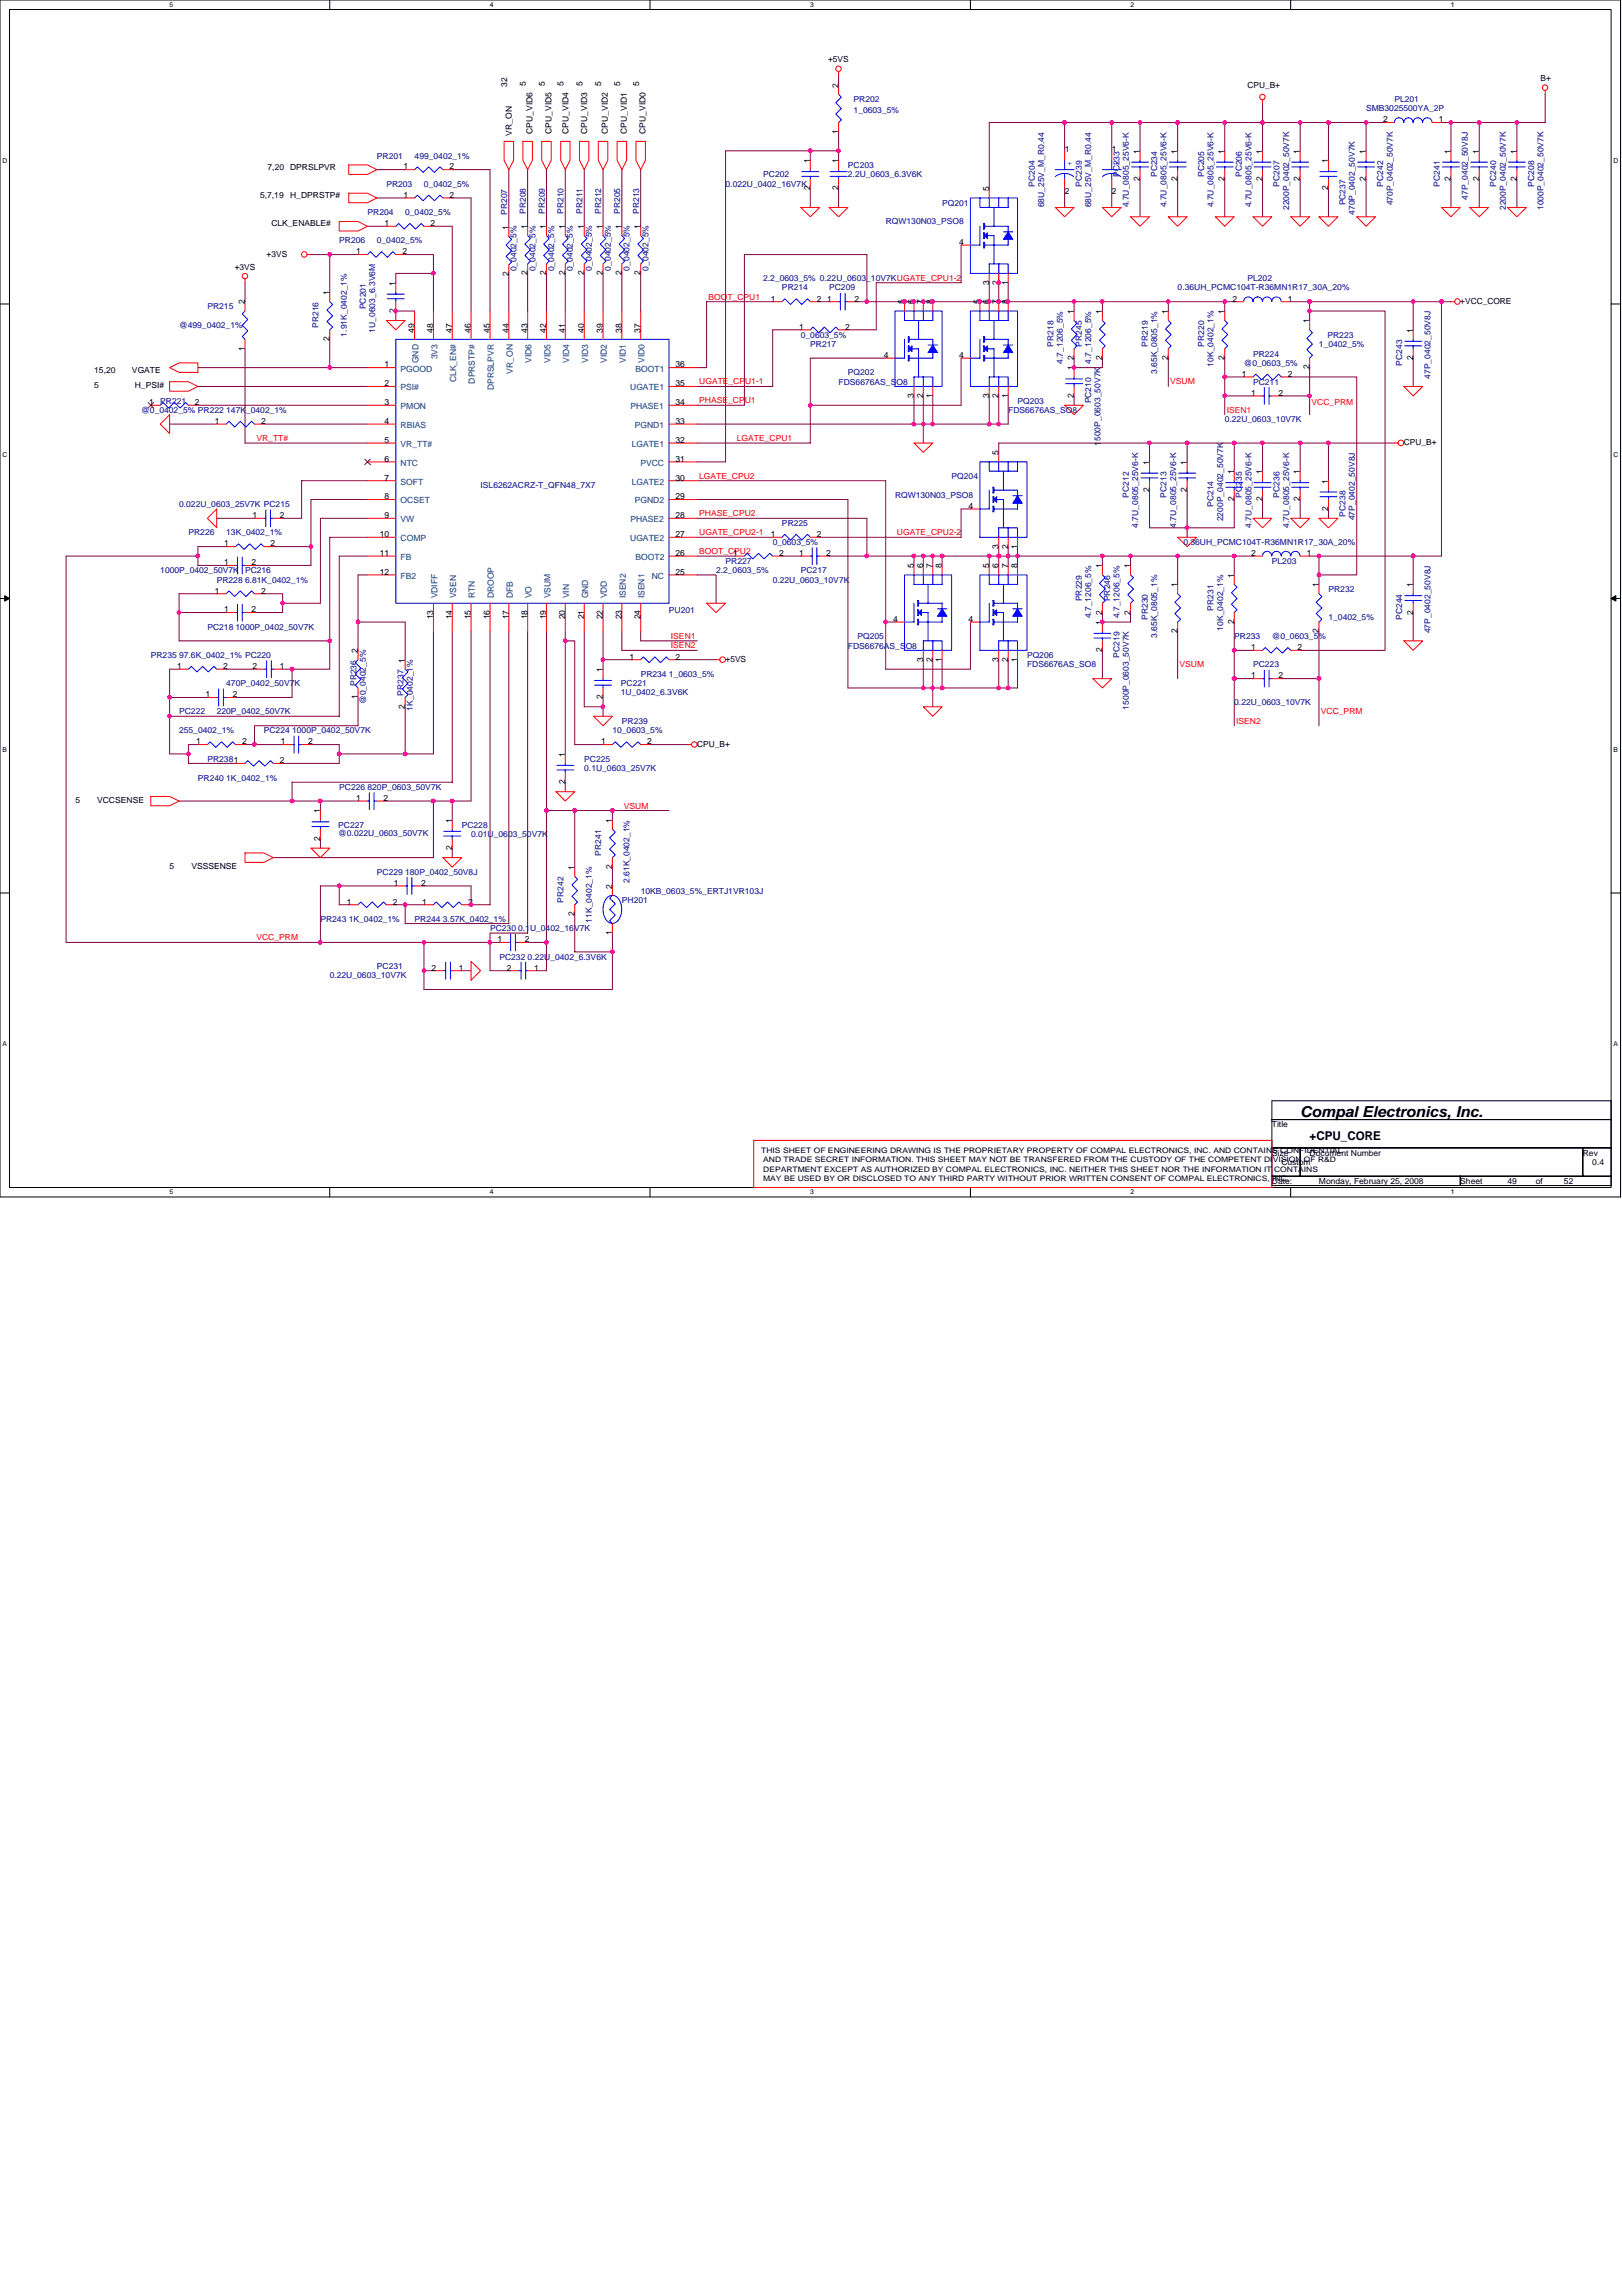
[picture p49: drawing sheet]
<svg xmlns="http://www.w3.org/2000/svg" width="210mm" height="297mm" viewBox="0 0 210 297" stroke-linecap="round" stroke-linejoin="round" font-family="sans-serif">
<defs><g id="words">
<text font-size="1.9" x="168.3" y="144.5">Compal Electronics, Inc.</text>
<text font-size="1.6" x="169.5" y="147.5">+CPU_CORE</text>
<g font-size="1.1">
<text x="65.6" y="11.2" transform="rotate(-90 65.6 11.2)">32</text>
<text x="68.1" y="11.1" transform="rotate(-90 68.1 11.1)">5</text>
<text x="70.5" y="11.1" transform="rotate(-90 70.5 11.1)">5</text>
<text x="72.9" y="11.1" transform="rotate(-90 72.9 11.1)">5</text>
<text x="75.4" y="11.1" transform="rotate(-90 75.4 11.1)">5</text>
<text x="77.8" y="11.1" transform="rotate(-90 77.8 11.1)">5</text>
<text x="80.2" y="11.1" transform="rotate(-90 80.2 11.1)">5</text>
<text x="82.7" y="11.1" transform="rotate(-90 82.7 11.1)">5</text>
<text x="107.2" y="8.1">+5VS</text>
<text x="108.5" y="11.3" transform="rotate(-90 108.5 11.3)">2</text>
<text x="161.4" y="11.4">CPU_B+</text>
<text x="199.3" y="10.5">B+</text>
<text x="66.2" y="17.6" transform="rotate(-90 66.2 17.6)">VR_ON</text>
<text x="68.9" y="17.3" transform="rotate(-90 68.9 17.3)">CPU_VID6</text>
<text x="71.4" y="17.3" transform="rotate(-90 71.4 17.3)">CPU_VID5</text>
<text x="73.6" y="17.3" transform="rotate(-90 73.6 17.3)">CPU_VID4</text>
<text x="76" y="17.3" transform="rotate(-90 76 17.3)">CPU_VID3</text>
<text x="78.7" y="17.3" transform="rotate(-90 78.7 17.3)">CPU_VID2</text>
<text x="81.1" y="17.3" transform="rotate(-90 81.1 17.3)">CPU_VID1</text>
<text x="83.5" y="17.3" transform="rotate(-90 83.5 17.3)">CPU_VID0</text>
<text x="108.5" y="17.3" transform="rotate(-90 108.5 17.3)">1</text>
<text x="179" y="15.8">2</text>
<text x="186.2" y="15.8">1</text>
<text x="34.6" y="22">7,20</text>
<text x="37.5" y="22">DPRSLPVR</text>
<text x="52.2" y="21.9">1</text>
<text x="58.2" y="21.9">2</text>
<text x="104.8" y="21.1" transform="rotate(-90 104.8 21.1)">1</text>
<text x="108.5" y="21.1" transform="rotate(-90 108.5 21.1)">1</text>
<text x="137.8" y="19.6">1</text>
<text x="143.9" y="19.6">1</text>
<text x="147.5" y="23.4" transform="rotate(-90 147.5 23.4)">2</text>
<text x="147.5" y="19.9" transform="rotate(-90 147.5 19.9)">1</text>
<text x="152.4" y="23.4" transform="rotate(-90 152.4 23.4)">2</text>
<text x="152.4" y="19.9" transform="rotate(-90 152.4 19.9)">1</text>
<text x="158.5" y="23.4" transform="rotate(-90 158.5 23.4)">2</text>
<text x="158.5" y="19.9" transform="rotate(-90 158.5 19.9)">1</text>
<text x="163.4" y="23.4" transform="rotate(-90 163.4 23.4)">2</text>
<text x="163.4" y="19.9" transform="rotate(-90 163.4 19.9)">1</text>
<text x="168.2" y="23.4" transform="rotate(-90 168.2 23.4)">2</text>
<text x="168.2" y="19.9" transform="rotate(-90 168.2 19.9)">1</text>
<text x="171.9" y="21.1" transform="rotate(-90 171.9 21.1)">1</text>
<text x="176.8" y="23.4" transform="rotate(-90 176.8 23.4)">2</text>
<text x="176.8" y="19.9" transform="rotate(-90 176.8 19.9)">1</text>
<text x="187.7" y="23.4" transform="rotate(-90 187.7 23.4)">2</text>
<text x="187.7" y="19.9" transform="rotate(-90 187.7 19.9)">1</text>
<text x="191.4" y="23.4" transform="rotate(-90 191.4 23.4)">2</text>
<text x="191.4" y="19.9" transform="rotate(-90 191.4 19.9)">1</text>
<text x="196.3" y="23.4" transform="rotate(-90 196.3 23.4)">2</text>
<text x="196.3" y="19.9" transform="rotate(-90 196.3 19.9)">1</text>
<text x="33.7" y="25.6">5,7,19</text>
<text x="35.1" y="29.3">CLK_ENABLE#</text>
<text x="37.5" y="25.6">H_DPRSTP#</text>
<text x="49.8" y="29.3">1</text>
<text x="52.2" y="25.6">1</text>
<text x="55.7" y="29.3">2</text>
<text x="58.2" y="25.6">2</text>
<text x="65.8" y="29.8" transform="rotate(-90 65.8 29.8)">1</text>
<text x="68.3" y="29.6" transform="rotate(-90 68.3 29.6)">1</text>
<text x="70.7" y="29.6" transform="rotate(-90 70.7 29.6)">1</text>
<text x="73.1" y="29.6" transform="rotate(-90 73.1 29.6)">1</text>
<text x="75.6" y="29.6" transform="rotate(-90 75.6 29.6)">1</text>
<text x="78" y="29.6" transform="rotate(-90 78 29.6)">1</text>
<text x="80.5" y="29.6" transform="rotate(-90 80.5 29.6)">1</text>
<text x="82.9" y="29.6" transform="rotate(-90 82.9 29.6)">1</text>
<text x="104.8" y="24.6" transform="rotate(-90 104.8 24.6)">2</text>
<text x="108.5" y="24.6" transform="rotate(-90 108.5 24.6)">2</text>
<text x="128" y="24.8" transform="rotate(-90 128 24.8)">5</text>
<text x="137.8" y="25">2</text>
<text x="143.9" y="25">2</text>
<text x="171.9" y="24.6" transform="rotate(-90 171.9 24.6)">2</text>
<text x="30.4" y="34.9">+3VS</text>
<text x="34.5" y="33.2">+3VS</text>
<text x="46.1" y="32.9">1</text>
<text x="52.1" y="32.9">2</text>
<text x="65.8" y="35.7" transform="rotate(-90 65.8 35.7)">2</text>
<text x="68.3" y="35.6" transform="rotate(-90 68.3 35.6)">2</text>
<text x="70.7" y="35.6" transform="rotate(-90 70.7 35.6)">2</text>
<text x="73.1" y="35.6" transform="rotate(-90 73.1 35.6)">2</text>
<text x="75.6" y="35.6" transform="rotate(-90 75.6 35.6)">2</text>
<text x="78" y="35.6" transform="rotate(-90 78 35.6)">2</text>
<text x="80.5" y="35.6" transform="rotate(-90 80.5 35.6)">2</text>
<text x="82.9" y="35.6" transform="rotate(-90 82.9 35.6)">2</text>
<text x="124.1" y="31.7">4</text>
<text x="31.7" y="39.4" transform="rotate(-90 31.7 39.4)">2</text>
<text x="42.7" y="38.2" transform="rotate(-90 42.7 38.2)">1</text>
<text x="51.2" y="40.5" transform="rotate(-90 51.2 40.5)">2</text>
<text x="51.2" y="37" transform="rotate(-90 51.2 37)">1</text>
<text x="99.7" y="39">1</text>
<text x="105.7" y="39">2</text>
<text x="107.1" y="39">1</text>
<text x="110.6" y="39">2</text>
<text x="117" y="39.4" transform="rotate(-90 117 39.4)">5</text>
<text x="118.3" y="39.4" transform="rotate(-90 118.3 39.4)">6</text>
<text x="119.5" y="39.4" transform="rotate(-90 119.5 39.4)">7</text>
<text x="120.7" y="39.4" transform="rotate(-90 120.7 39.4)">8</text>
<text x="126.8" y="39.4" transform="rotate(-90 126.8 39.4)">5</text>
<text x="128" y="39.4" transform="rotate(-90 128 39.4)">6</text>
<text x="128" y="36.8" transform="rotate(-90 128 36.8)">3</text>
<text x="129.2" y="39.4" transform="rotate(-90 129.2 39.4)">7</text>
<text x="129.2" y="36.8" transform="rotate(-90 129.2 36.8)">2</text>
<text x="130.5" y="39.4" transform="rotate(-90 130.5 39.4)">8</text>
<text x="130.5" y="36.8" transform="rotate(-90 130.5 36.8)">1</text>
<text x="139" y="40.6" transform="rotate(-90 139 40.6)">1</text>
<text x="142.6" y="40.6" transform="rotate(-90 142.6 40.6)">1</text>
<text x="151.2" y="40.6" transform="rotate(-90 151.2 40.6)">1</text>
<text x="158.5" y="40.6" transform="rotate(-90 158.5 40.6)">1</text>
<text x="159.5" y="39">2</text>
<text x="166.7" y="39">1</text>
<text x="169.5" y="41.8" transform="rotate(-90 169.5 41.8)">1</text>
<text x="189" y="39.3">+VCC_CORE</text>
<text x="31.7" y="45.4" transform="rotate(-90 31.7 45.4)">1</text>
<text x="42.7" y="44.1" transform="rotate(-90 42.7 44.1)">2</text>
<text x="49.8" y="47.5">1</text>
<text x="53.6" y="43.1" transform="rotate(-90 53.6 43.1)">49</text>
<text x="56.1" y="43.1" transform="rotate(-90 56.1 43.1)">48</text>
<text x="58.5" y="43.1" transform="rotate(-90 58.5 43.1)">47</text>
<text x="60.9" y="43.1" transform="rotate(-90 60.9 43.1)">46</text>
<text x="63.4" y="43.1" transform="rotate(-90 63.4 43.1)">45</text>
<text x="65.8" y="43.1" transform="rotate(-90 65.8 43.1)">44</text>
<text x="68.3" y="43.1" transform="rotate(-90 68.3 43.1)">43</text>
<text x="70.7" y="43.1" transform="rotate(-90 70.7 43.1)">42</text>
<text x="73.1" y="43.1" transform="rotate(-90 73.1 43.1)">41</text>
<text x="75.6" y="43.1" transform="rotate(-90 75.6 43.1)">40</text>
<text x="78" y="43.1" transform="rotate(-90 78 43.1)">39</text>
<text x="80.5" y="43.1" transform="rotate(-90 80.5 43.1)">38</text>
<text x="82.9" y="43.1" transform="rotate(-90 82.9 43.1)">37</text>
<text x="87.4" y="47.5">36</text>
<text x="103.4" y="42.7">1</text>
<text x="109.4" y="42.7">2</text>
<text x="114.4" y="46.3">4</text>
<text x="124.1" y="46.3">4</text>
<text x="139" y="47.9" transform="rotate(-90 139 47.9)">1</text>
<text x="139" y="46.6" transform="rotate(-90 139 46.6)">2</text>
<text x="142.6" y="46.6" transform="rotate(-90 142.6 46.6)">2</text>
<text x="151.2" y="46.6" transform="rotate(-90 151.2 46.6)">2</text>
<text x="158.5" y="46.6" transform="rotate(-90 158.5 46.6)">2</text>
<text x="169.5" y="47.8" transform="rotate(-90 169.5 47.8)">2</text>
<text x="182.9" y="46.6" transform="rotate(-90 182.9 46.6)">2</text>
<text x="182.9" y="43.1" transform="rotate(-90 182.9 43.1)">1</text>
<text x="12.2" y="48.3">15,20</text>
<text x="12.2" y="50.2">5</text>
<text x="17.1" y="48.3">VGATE</text>
<text x="17.4" y="50.2">H_PSI#</text>
<text x="19.3" y="52.4">1</text>
<text x="25.2" y="52.4">2</text>
<text x="49.8" y="50">2</text>
<text x="49.8" y="52.4">3</text>
<text x="87.4" y="52.4">34</text>
<text x="87.4" y="50">35</text>
<text x="118.3" y="51.5" transform="rotate(-90 118.3 51.5)">3</text>
<text x="119.5" y="51.5" transform="rotate(-90 119.5 51.5)">2</text>
<text x="120.7" y="51.5" transform="rotate(-90 120.7 51.5)">1</text>
<text x="128" y="51.5" transform="rotate(-90 128 51.5)">3</text>
<text x="129.2" y="51.5" transform="rotate(-90 129.2 51.5)">2</text>
<text x="130.5" y="51.5" transform="rotate(-90 130.5 51.5)">1</text>
<text x="139" y="51.5" transform="rotate(-90 139 51.5)">2</text>
<text x="160.7" y="48.7">1</text>
<text x="161.9" y="51.2">1</text>
<text x="165.4" y="51.2">2</text>
<text x="166.7" y="48.7">2</text>
<text x="27.8" y="54.8">1</text>
<text x="33.8" y="54.8">2</text>
<text x="49.8" y="54.8">4</text>
<text x="49.8" y="57.3">5</text>
<text x="49.8" y="59.7">6</text>
<text x="87.4" y="54.8">33</text>
<text x="87.4" y="59.7">31</text>
<text x="87.4" y="57.3">32</text>
<text x="129.2" y="58.9" transform="rotate(-90 129.2 58.9)">5</text>
<text x="181.7" y="57.6">CPU_B+</text>
<text x="49.8" y="62.2">7</text>
<text x="49.8" y="64.6">8</text>
<text x="87.4" y="64.6">29</text>
<text x="87.4" y="62.2">30</text>
<text x="125.3" y="65.8">4</text>
<text x="148.7" y="63.6" transform="rotate(-90 148.7 63.6)">2</text>
<text x="148.7" y="60.1" transform="rotate(-90 148.7 60.1)">1</text>
<text x="153.6" y="63.6" transform="rotate(-90 153.6 63.6)">2</text>
<text x="153.6" y="60.1" transform="rotate(-90 153.6 60.1)">1</text>
<text x="159.7" y="64.9" transform="rotate(-90 159.7 64.9)">2</text>
<text x="159.7" y="61.3" transform="rotate(-90 159.7 61.3)">1</text>
<text x="163.4" y="64.9" transform="rotate(-90 163.4 64.9)">2</text>
<text x="163.4" y="61.3" transform="rotate(-90 163.4 61.3)">1</text>
<text x="168.2" y="64.9" transform="rotate(-90 168.2 64.9)">2</text>
<text x="168.2" y="61.3" transform="rotate(-90 168.2 61.3)">1</text>
<text x="171.9" y="62.6" transform="rotate(-90 171.9 62.6)">1</text>
<text x="29" y="70.7">1</text>
<text x="32.7" y="67">1</text>
<text x="35" y="70.7">2</text>
<text x="36.2" y="67">2</text>
<text x="49.1" y="69.5">10</text>
<text x="49.1" y="71.9">11</text>
<text x="49.8" y="67">9</text>
<text x="87.4" y="67">28</text>
<text x="87.4" y="69.5">27</text>
<text x="87.4" y="71.9">26</text>
<text x="94.9" y="71.9">1</text>
<text x="99.7" y="69.5">1</text>
<text x="100.8" y="71.9">2</text>
<text x="103.4" y="71.9">1</text>
<text x="105.7" y="69.5">2</text>
<text x="106.9" y="71.9">2</text>
<text x="129.2" y="71" transform="rotate(-90 129.2 71)">3</text>
<text x="130.5" y="71" transform="rotate(-90 130.5 71)">2</text>
<text x="131.7" y="71" transform="rotate(-90 131.7 71)">1</text>
<text x="161.9" y="71.9">2</text>
<text x="169.1" y="71.9">1</text>
<text x="171.9" y="66.1" transform="rotate(-90 171.9 66.1)">2</text>
<text x="27.8" y="76.8">1</text>
<text x="29" y="73.1">1</text>
<text x="32.6" y="73.1">2</text>
<text x="33.8" y="76.8">2</text>
<text x="49.1" y="74.4">12</text>
<text x="87.4" y="74.4">25</text>
<text x="118.3" y="73.5" transform="rotate(-90 118.3 73.5)">5</text>
<text x="119.5" y="73.5" transform="rotate(-90 119.5 73.5)">6</text>
<text x="120.7" y="73.5" transform="rotate(-90 120.7 73.5)">7</text>
<text x="121.9" y="73.5" transform="rotate(-90 121.9 73.5)">8</text>
<text x="128" y="73.5" transform="rotate(-90 128 73.5)">5</text>
<text x="129.2" y="73.5" transform="rotate(-90 129.2 73.5)">6</text>
<text x="130.5" y="73.5" transform="rotate(-90 130.5 73.5)">7</text>
<text x="131.7" y="73.5" transform="rotate(-90 131.7 73.5)">8</text>
<text x="142.6" y="73.5" transform="rotate(-90 142.6 73.5)">1</text>
<text x="146.3" y="73.5" transform="rotate(-90 146.3 73.5)">1</text>
<text x="152.4" y="76" transform="rotate(-90 152.4 76)">1</text>
<text x="159.7" y="74.8" transform="rotate(-90 159.7 74.8)">1</text>
<text x="170.7" y="76" transform="rotate(-90 170.7 76)">1</text>
<text x="182.9" y="76" transform="rotate(-90 182.9 76)">1</text>
<text x="29" y="79.2">1</text>
<text x="32.6" y="79.2">2</text>
<text x="56.1" y="80.1" transform="rotate(-90 56.1 80.1)">13</text>
<text x="58.5" y="80.1" transform="rotate(-90 58.5 80.1)">14</text>
<text x="60.9" y="80.1" transform="rotate(-90 60.9 80.1)">15</text>
<text x="63.4" y="80.1" transform="rotate(-90 63.4 80.1)">16</text>
<text x="65.8" y="80.1" transform="rotate(-90 65.8 80.1)">17</text>
<text x="68.3" y="80.1" transform="rotate(-90 68.3 80.1)">18</text>
<text x="70.7" y="80.1" transform="rotate(-90 70.7 80.1)">19</text>
<text x="73.1" y="80.1" transform="rotate(-90 73.1 80.1)">20</text>
<text x="75.6" y="80.1" transform="rotate(-90 75.6 80.1)">21</text>
<text x="78" y="80.1" transform="rotate(-90 78 80.1)">22</text>
<text x="80.5" y="80.1" transform="rotate(-90 80.5 80.1)">23</text>
<text x="82.9" y="80.1" transform="rotate(-90 82.9 80.1)">24</text>
<text x="115.6" y="80.5">4</text>
<text x="125.3" y="80.5">4</text>
<text x="142.6" y="80.9" transform="rotate(-90 142.6 80.9)">1</text>
<text x="142.6" y="79.5" transform="rotate(-90 142.6 79.5)">2</text>
<text x="146.3" y="79.5" transform="rotate(-90 146.3 79.5)">2</text>
<text x="152.4" y="81.9" transform="rotate(-90 152.4 81.9)">2</text>
<text x="159.7" y="80.7" transform="rotate(-90 159.7 80.7)">2</text>
<text x="170.7" y="81.9" transform="rotate(-90 170.7 81.9)">2</text>
<text x="182.9" y="79.5" transform="rotate(-90 182.9 79.5)">2</text>
<text x="22.9" y="86.6">1</text>
<text x="28.9" y="86.6">2</text>
<text x="32.7" y="86.6">2</text>
<text x="36.2" y="86.6">1</text>
<text x="46.3" y="84.5" transform="rotate(-90 46.3 84.5)">2</text>
<text x="52.4" y="85.7" transform="rotate(-90 52.4 85.7)">1</text>
<text x="78" y="87" transform="rotate(-90 78 87)">1</text>
<text x="81.4" y="85.3">1</text>
<text x="87.4" y="85.3">2</text>
<text x="93.9" y="85.6">+5VS</text>
<text x="119.5" y="85.6" transform="rotate(-90 119.5 85.6)">3</text>
<text x="120.7" y="85.6" transform="rotate(-90 120.7 85.6)">2</text>
<text x="121.9" y="85.6" transform="rotate(-90 121.9 85.6)">1</text>
<text x="129.2" y="85.6" transform="rotate(-90 129.2 85.6)">3</text>
<text x="130.5" y="85.6" transform="rotate(-90 130.5 85.6)">2</text>
<text x="131.7" y="85.6" transform="rotate(-90 131.7 85.6)">1</text>
<text x="142.6" y="84.4" transform="rotate(-90 142.6 84.4)">2</text>
<text x="161.9" y="87.8">1</text>
<text x="161.9" y="84.1">1</text>
<text x="165.4" y="87.8">2</text>
<text x="167.9" y="84.1">2</text>
<text x="26.6" y="90.2">1</text>
<text x="30.1" y="90.2">2</text>
<text x="46.3" y="90.5" transform="rotate(-90 46.3 90.5)">1</text>
<text x="52.4" y="91.7" transform="rotate(-90 52.4 91.7)">2</text>
<text x="78" y="90.5" transform="rotate(-90 78 90.5)">2</text>
<text x="25.4" y="96.3">1</text>
<text x="31.3" y="96.3">2</text>
<text x="36.2" y="98.7">2</text>
<text x="36.3" y="96.3">1</text>
<text x="39.9" y="96.3">2</text>
<text x="73.1" y="101.5" transform="rotate(-90 73.1 101.5)">2</text>
<text x="73.1" y="97.9" transform="rotate(-90 73.1 97.9)">1</text>
<text x="77.8" y="96.3">1</text>
<text x="83.8" y="96.3">2</text>
<text x="90.2" y="96.6">CPU_B+</text>
<text x="9.8" y="103.9">5</text>
<text x="12.6" y="103.9">VCCSENSE</text>
<text x="41.4" y="105.2" transform="rotate(-90 41.4 105.2)">1</text>
<text x="46.1" y="103.6">1</text>
<text x="49.6" y="103.6">2</text>
<text x="58.5" y="106.4" transform="rotate(-90 58.5 106.4)">1</text>
<text x="79.2" y="106.4" transform="rotate(-90 79.2 106.4)">1</text>
<text x="21.9" y="112.4">5</text>
<text x="24.8" y="112.4">VSSSENSE</text>
<text x="41.4" y="108.8" transform="rotate(-90 41.4 108.8)">2</text>
<text x="58.5" y="110" transform="rotate(-90 58.5 110)">2</text>
<text x="74.4" y="112.5" transform="rotate(-90 74.4 112.5)">1</text>
<text x="79.2" y="112.4" transform="rotate(-90 79.2 112.4)">2</text>
<text x="44.9" y="117">1</text>
<text x="50.8" y="117">2</text>
<text x="51" y="114.6">1</text>
<text x="54.5" y="114.6">2</text>
<text x="54.6" y="117">1</text>
<text x="60.6" y="117">2</text>
<text x="74.4" y="118.5" transform="rotate(-90 74.4 118.5)">2</text>
<text x="79.2" y="115" transform="rotate(-90 79.2 115)">2</text>
<text x="55.9" y="125.6">2</text>
<text x="59.4" y="125.6">1</text>
<text x="64.4" y="121.9">1</text>
<text x="65.6" y="125.6">2</text>
<text x="67.9" y="121.9">2</text>
<text x="69.1" y="125.6">1</text>
<text x="79.2" y="120.9" transform="rotate(-90 79.2 120.9)">1</text>
<text x="164.6" y="145.8">Title</text>
<text x="164.6" y="149.5">Size</text>
<text x="169.5" y="149.5">Document Number</text>
<text x="204.8" y="149.5">Rev</text>
<text x="164.6" y="153.2">Date:</text>
<text x="165.8" y="150.7">Custom</text>
<text x="170.7" y="153.2">Monday, February 25, 2008</text>
<text x="189" y="153.2">Sheet</text>
<text x="195.1" y="153.2">49</text>
<text x="198.7" y="153.2">of</text>
<text x="202.4" y="153.2">52</text>
<text x="206.1" y="150.7">0.4</text>
</g>
<g font-size="1.1" fill="#000080">
<text x="110.5" y="13.2">PR202</text>
<text x="110.5" y="14.7">1_0603_5%</text>
<text x="176.8" y="14.4">SMB3025500YA_2P</text>
<text x="180.4" y="13.2">PL201</text>
<text x="48.8" y="20.5">PR201</text>
<text x="53.7" y="20.5">499_0402_1%</text>
<text x="98.8" y="22.9">PC202</text>
<text x="109.7" y="21.7">PC203</text>
<text x="109.7" y="22.9">2.2U_0603_6.3V6K</text>
<text x="144.9" y="22.9" transform="rotate(-90 144.9 22.9)">PC233</text>
<text x="149.8" y="22.9" transform="rotate(-90 149.8 22.9)">PC234</text>
<text x="155.9" y="22.9" transform="rotate(-90 155.9 22.9)">PC205</text>
<text x="160.7" y="22.9" transform="rotate(-90 160.7 22.9)">PC206</text>
<text x="47.6" y="27.8">PR204</text>
<text x="50" y="24.2">PR203</text>
<text x="52.4" y="27.8">0_0402_5%</text>
<text x="54.9" y="24.2">0_0402_5%</text>
<text x="65.6" y="27.8" transform="rotate(-90 65.6 27.8)">PR207</text>
<text x="68.1" y="27.7" transform="rotate(-90 68.1 27.7)">PR208</text>
<text x="70.5" y="27.7" transform="rotate(-90 70.5 27.7)">PR209</text>
<text x="72.9" y="27.7" transform="rotate(-90 72.9 27.7)">PR210</text>
<text x="75.4" y="27.7" transform="rotate(-90 75.4 27.7)">PR211</text>
<text x="77.8" y="27.7" transform="rotate(-90 77.8 27.7)">PR212</text>
<text x="80.2" y="27.7" transform="rotate(-90 80.2 27.7)">PR205</text>
<text x="82.7" y="27.7" transform="rotate(-90 82.7 27.7)">PR213</text>
<text x="93.9" y="24.2">0.022U_0402_16V7K</text>
<text x="114.6" y="29">RQW130N03_PSO8</text>
<text x="121.9" y="26.6">PQ201</text>
<text x="133.9" y="24.2" transform="rotate(-90 133.9 24.2)">PC204</text>
<text x="135.1" y="26.8" transform="rotate(-90 135.1 26.8)">68U_25V_M_R0.44</text>
<text x="140" y="24.2" transform="rotate(-90 140 24.2)">PC239</text>
<text x="141.2" y="26.8" transform="rotate(-90 141.2 26.8)">68U_25V_M_R0.44</text>
<text x="146.1" y="26.8" transform="rotate(-90 146.1 26.8)">4.7U_0805_25V6-K</text>
<text x="151" y="26.8" transform="rotate(-90 151 26.8)">4.7U_0805_25V6-K</text>
<text x="157.1" y="26.8" transform="rotate(-90 157.1 26.8)">4.7U_0805_25V6-K</text>
<text x="161.9" y="26.8" transform="rotate(-90 161.9 26.8)">4.7U_0805_25V6-K</text>
<text x="165.6" y="24.2" transform="rotate(-90 165.6 24.2)">PC207</text>
<text x="166.8" y="27.2" transform="rotate(-90 166.8 27.2)">2200P_0402_50V7K</text>
<text x="174.1" y="26.6" transform="rotate(-90 174.1 26.6)">PC237</text>
<text x="175.3" y="27.8" transform="rotate(-90 175.3 27.8)">470P_0402_50V7K</text>
<text x="179" y="24.2" transform="rotate(-90 179 24.2)">PC242</text>
<text x="180.2" y="26.6" transform="rotate(-90 180.2 26.6)">470P_0402_50V7K</text>
<text x="186.3" y="24.2" transform="rotate(-90 186.3 24.2)">PC241</text>
<text x="190" y="25.9" transform="rotate(-90 190 25.9)">47P_0402_50V8J</text>
<text x="193.6" y="24.2" transform="rotate(-90 193.6 24.2)">PC240</text>
<text x="194.9" y="27.2" transform="rotate(-90 194.9 27.2)">2200P_0402_50V7K</text>
<text x="198.5" y="24.2" transform="rotate(-90 198.5 24.2)">PC208</text>
<text x="199.7" y="27.2" transform="rotate(-90 199.7 27.2)">1000P_0402_50V7K</text>
<text x="43.9" y="31.5">PR206</text>
<text x="48.8" y="31.5">0_0402_5%</text>
<text x="66.8" y="35.1" transform="rotate(-90 66.8 35.1)">0_0402_5%</text>
<text x="69.3" y="35.1" transform="rotate(-90 69.3 35.1)">0_0402_5%</text>
<text x="71.7" y="35.1" transform="rotate(-90 71.7 35.1)">0_0402_5%</text>
<text x="74.1" y="35.1" transform="rotate(-90 74.1 35.1)">0_0402_5%</text>
<text x="76.6" y="35" transform="rotate(-90 76.6 35)">0_0402_5%</text>
<text x="79" y="35" transform="rotate(-90 79 35)">0_0402_5%</text>
<text x="81.5" y="35" transform="rotate(-90 81.5 35)">0_0402_5%</text>
<text x="83.9" y="35" transform="rotate(-90 83.9 35)">0_0402_5%</text>
<text x="26.8" y="40">PR215</text>
<text x="47.3" y="40" transform="rotate(-90 47.3 40)">PC201</text>
<text x="98.8" y="36.4">2.2_0603_5% 0.22U_0603_10V7KUGATE_CPU1-2</text>
<text x="101.2" y="37.6">PR214</text>
<text x="107.3" y="37.6">PC209</text>
<text x="152.4" y="37.6">0.36UH_PCMC104T-R36MN1R17_30A_20%</text>
<text x="161.4" y="36.4">PL202</text>
<text x="23.2" y="42.5">@499_0402_1%</text>
<text x="41.2" y="42.4" transform="rotate(-90 41.2 42.4)">PR216</text>
<text x="44.9" y="43.5" transform="rotate(-90 44.9 43.5)">1.91K_0402_1%</text>
<text x="48.6" y="43.1" transform="rotate(-90 48.6 43.1)">1U_0603_6.3V6M</text>
<text x="103.6" y="43.7">0_0603_5%</text>
<text x="104.9" y="44.9">PR217</text>
<text x="136.3" y="44.9" transform="rotate(-90 136.3 44.9)">PR218</text>
<text x="137.6" y="47.1" transform="rotate(-90 137.6 47.1)">4.7_1206_5%</text>
<text x="140" y="44.9" transform="rotate(-90 140 44.9)">PR245</text>
<text x="141.2" y="47.1" transform="rotate(-90 141.2 47.1)">4.7_1206_5%</text>
<text x="148.5" y="44.9" transform="rotate(-90 148.5 44.9)">PR219</text>
<text x="155.9" y="44.9" transform="rotate(-90 155.9 44.9)">PR220</text>
<text x="157.1" y="47.4" transform="rotate(-90 157.1 47.4)">10K_0402_1%</text>
<text x="161" y="47.3">@0_0603_5%</text>
<text x="162.2" y="46.1">PR224</text>
<text x="170.7" y="44.9">1_0402_5%</text>
<text x="171.8" y="43.7">PR223</text>
<text x="181.4" y="47.3" transform="rotate(-90 181.4 47.3)">PC243</text>
<text x="18.3" y="53.4">@0_0402_5% PR222 147K_0402_1%</text>
<text x="20.7" y="52.2">PR221</text>
<text x="108.5" y="49.8">FDS6676AS_SO8</text>
<text x="109.7" y="48.6">PQ202</text>
<text x="130.5" y="53.4">FDS6676AS_SO8</text>
<text x="131.7" y="52.2">PQ203</text>
<text x="141.2" y="52.2" transform="rotate(-90 141.2 52.2)">PC210</text>
<text x="149.8" y="48.4" transform="rotate(-90 149.8 48.4)">3.65K_0805_1%</text>
<text x="162.2" y="49.8">PC211</text>
<text x="185.1" y="49" transform="rotate(-90 185.1 49)">47P_0402_50V8J</text>
<text x="142.4" y="57.7" transform="rotate(-90 142.4 57.7)">1500P_0603_50V7K</text>
<text x="158.5" y="54.7">0.22U_0603_10V7K</text>
<text x="23.2" y="65.6">0.022U_0603_25V7K PC215</text>
<text x="62.2" y="63.2">ISL6262ACRZ-T_QFN48_7X7</text>
<text x="115.8" y="64.4">RQW130N03_PSO8</text>
<text x="123.1" y="62">PQ204</text>
<text x="146.1" y="64.4" transform="rotate(-90 146.1 64.4)">PC212</text>
<text x="151" y="64.4" transform="rotate(-90 151 64.4)">PC213</text>
<text x="157.1" y="65.6" transform="rotate(-90 157.1 65.6)">PC214</text>
<text x="160.7" y="64.4" transform="rotate(-90 160.7 64.4)">PC235</text>
<text x="165.6" y="64.4" transform="rotate(-90 165.6 64.4)">PC236</text>
<text x="24.4" y="69.3">PR226</text>
<text x="29.3" y="69.3">13K_0402_1%</text>
<text x="100" y="70.5">0_0603_5%</text>
<text x="101.2" y="68.1">PR225</text>
<text x="147.3" y="68.3" transform="rotate(-90 147.3 68.3)">4.7U_0805_25V6-K</text>
<text x="152.2" y="68.3" transform="rotate(-90 152.2 68.3)">4.7U_0805_25V6-K</text>
<text x="153.1" y="70.5">0.36UH_PCMC104T-R36MN1R17_30A_20%</text>
<text x="158.3" y="67.4" transform="rotate(-90 158.3 67.4)">2200P_0402_50V7K</text>
<text x="161.9" y="68.3" transform="rotate(-90 161.9 68.3)">4.7U_0805_25V6-K</text>
<text x="166.8" y="68.3" transform="rotate(-90 166.8 68.3)">4.7U_0805_25V6-K</text>
<text x="174.1" y="66.8" transform="rotate(-90 174.1 66.8)">PC238</text>
<text x="175.3" y="67.3" transform="rotate(-90 175.3 67.3)">47P_0402_50V8J</text>
<text x="20.7" y="74.1">1000P_0402_50V7K</text>
<text x="28" y="75.4">PR228 6.81K_0402_1%</text>
<text x="31.7" y="74.1">PC216</text>
<text x="92.7" y="74.1">2.2_0603_5%</text>
<text x="93.9" y="72.9">PR227</text>
<text x="100" y="75.4">0.22U_0603_10V7K</text>
<text x="103.6" y="74.1">PC217</text>
<text x="140" y="77.8" transform="rotate(-90 140 77.8)">PR229</text>
<text x="143.7" y="77.8" transform="rotate(-90 143.7 77.8)">PR246</text>
<text x="164.6" y="72.9">PL203</text>
<text x="171.9" y="76.6">PR232</text>
<text x="26.8" y="81.5">PC218 1000P_0402_50V7K</text>
<text x="86.6" y="79.3">PU201</text>
<text x="109.7" y="83.9">FDS6676AS_SO8</text>
<text x="111" y="82.7">PQ205</text>
<text x="141.2" y="80" transform="rotate(-90 141.2 80)">4.7_1206_5%</text>
<text x="144.9" y="80" transform="rotate(-90 144.9 80)">4.7_1206_5%</text>
<text x="148.5" y="80.2" transform="rotate(-90 148.5 80.2)">PR230</text>
<text x="149.8" y="82.5" transform="rotate(-90 149.8 82.5)">3.65K_0805_1%</text>
<text x="157.1" y="79" transform="rotate(-90 157.1 79)">PR231</text>
<text x="158.3" y="81.6" transform="rotate(-90 158.3 81.6)">10K_0402_1%</text>
<text x="159.7" y="82.7">PR233</text>
<text x="164.6" y="82.7">@0_0603_5%</text>
<text x="171.9" y="80.2">1_0402_5%</text>
<text x="181.4" y="80.2" transform="rotate(-90 181.4 80.2)">PC244</text>
<text x="185.1" y="81.9" transform="rotate(-90 185.1 81.9)">47P_0402_50V8J</text>
<text x="19.5" y="85.1">PR235 97.6K_0402_1% PC220</text>
<text x="29.3" y="88.8">470P_0402_50V7K</text>
<text x="46.1" y="88.8" transform="rotate(-90 46.1 88.8)">PR236</text>
<text x="52.2" y="90" transform="rotate(-90 52.2 90)">PR237</text>
<text x="80.3" y="88.8">PC221</text>
<text x="80.3" y="89.9">1U_0402_6.3V6K</text>
<text x="82.9" y="87.6">PR234 1_0603_5%</text>
<text x="132.9" y="85.1">PQ206</text>
<text x="132.9" y="86.3">FDS6676AS_SO8</text>
<text x="144.9" y="85.1" transform="rotate(-90 144.9 85.1)">PC219</text>
<text x="162.2" y="86.3">PC223</text>
<text x="23.2" y="92.4">PC222</text>
<text x="23.2" y="94.9">255_0402_1%</text>
<text x="28" y="92.4">220P_0402_50V7K</text>
<text x="34.1" y="94.9">PC224 1000P_0402_50V7K</text>
<text x="47.3" y="91.1" transform="rotate(-90 47.3 91.1)">@0_0402_5%</text>
<text x="53.4" y="91.9" transform="rotate(-90 53.4 91.9)">1K_0402_1%</text>
<text x="79.2" y="94.9">10_0603_5%</text>
<text x="80.5" y="93.7">PR239</text>
<text x="146.1" y="91.8" transform="rotate(-90 146.1 91.8)">1500P_0603_50V7K</text>
<text x="159.7" y="91.2">0.22U_0603_10V7K</text>
<text x="25.6" y="101">PR240 1K_0402_1%</text>
<text x="26.8" y="98.5">PR2381</text>
<text x="75.6" y="98.5">PC225</text>
<text x="75.6" y="99.8">0.1U_0603_25V7K</text>
<text x="43.8" y="107.1">PC227</text>
<text x="43.9" y="102.2">PC226 820P_0603_50V7K</text>
<text x="59.8" y="107.1">PC228</text>
<text x="43.8" y="108.2">@0.022U_0603_50V7K</text>
<text x="48.8" y="113.2">PC229 180P_0402_50V8J</text>
<text x="61" y="108.3">0.01U_0603_50V7K</text>
<text x="77.8" y="110.7" transform="rotate(-90 77.8 110.7)">PR241</text>
<text x="41.5" y="119.3">PR243 1K_0402_1%</text>
<text x="53.7" y="119.3">PR244 3.57K_0402_1%</text>
<text x="72.9" y="116.8" transform="rotate(-90 72.9 116.8)">PR242</text>
<text x="76.6" y="119.4" transform="rotate(-90 76.6 119.4)">11K_0402_1%</text>
<text x="80.5" y="116.8">PH201</text>
<text x="81.5" y="114.3" transform="rotate(-90 81.5 114.3)">2.61K_0402_1%</text>
<text x="82.9" y="115.6">10KB_0603_5%_ERTJ1VR103J</text>
<text x="48.8" y="125.4">PC231</text>
<text x="63.4" y="120.5">PC230 0.1U_0402_16V7K</text>
<text x="64.6" y="124.1">PC232 0.22U_0402_6.3V6K</text>
<text x="42.7" y="126.6">0.22U_0603_10V7K</text>
</g>
<g font-size="1.1" fill="#00f">
<text x="138.1" y="21.5">+</text>
<text x="144.2" y="21.5">+</text>
</g>
<g font-size="1.1" fill="#f00">
<text x="91.7" y="38.8">BOOT_CPU1</text>
<text x="90.5" y="49.7">UGATE_CPU1-1</text>
<text x="90.5" y="52.2">PHASE_CPU1</text>
<text x="151.4" y="49.7">VSUM</text>
<text x="158.7" y="53.4">ISEN1</text>
<text x="169.7" y="52.4">VCC_PRM</text>
<text x="33.2" y="57.1">VR_TT#</text>
<text x="95.4" y="57.1">LGATE_CPU1</text>
<text x="90.5" y="61.9">LGATE_CPU2</text>
<text x="90.5" y="71.7">BOOT_CPU2</text>
<text x="90.5" y="69.3">UGATE_CPU2-1</text>
<text x="90.5" y="66.8">PHASE_CPU2</text>
<text x="116.1" y="69.3">UGATE_CPU2-2</text>
<text x="86.8" y="82.7">ISEN1</text>
<text x="86.8" y="83.9">ISEN2</text>
<text x="152.7" y="86.3">VSUM</text>
<text x="160" y="93.6">ISEN2</text>
<text x="170.9" y="92.4">VCC_PRM</text>
<text x="80.7" y="104.6">VSUM</text>
<text x="33.2" y="121.7">VCC_PRM</text>
</g>
<g font-size="1.1" fill="#004080">
<text x="54.2" y="47" transform="rotate(-90 54.2 47)">GND</text>
<text x="56.6" y="46.5" transform="rotate(-90 56.6 46.5)">3V3</text>
<text x="68.8" y="47" transform="rotate(-90 68.8 47)">VID6</text>
<text x="71.2" y="47" transform="rotate(-90 71.2 47)">VID5</text>
<text x="73.7" y="47" transform="rotate(-90 73.7 47)">VID4</text>
<text x="76.1" y="47" transform="rotate(-90 76.1 47)">VID3</text>
<text x="78.5" y="47" transform="rotate(-90 78.5 47)">VID2</text>
<text x="81" y="47" transform="rotate(-90 81 47)">VID1</text>
<text x="83.4" y="47" transform="rotate(-90 83.4 47)">VID0</text>
<text x="51.8" y="48.1">PGOOD</text>
<text x="51.8" y="50.5">PSI#</text>
<text x="51.8" y="52.9">PMON</text>
<text x="59" y="49.4" transform="rotate(-90 59 49.4)">CLK_EN#</text>
<text x="61.5" y="49.6" transform="rotate(-90 61.5 49.6)">DPRSTP#</text>
<text x="63.9" y="50.5" transform="rotate(-90 63.9 50.5)">DPRSLPVR</text>
<text x="66.4" y="48.3" transform="rotate(-90 66.4 48.3)">VR_ON</text>
<text x="81.6" y="50.5">UGATE1</text>
<text x="81.6" y="52.9">PHASE1</text>
<text x="82.3" y="48.1">BOOT1</text>
<text x="51.8" y="55.4">RBIAS</text>
<text x="51.8" y="57.8">VR_TT#</text>
<text x="81.7" y="57.8">LGATE1</text>
<text x="82.1" y="55.4">PGND1</text>
<text x="51.8" y="60.3">NTC</text>
<text x="51.8" y="62.7">SOFT</text>
<text x="51.8" y="65.1">OCSET</text>
<text x="81.7" y="62.7">LGATE2</text>
<text x="82.1" y="65.1">PGND2</text>
<text x="82.9" y="60.3">PVCC</text>
<text x="51.8" y="67.6">VW</text>
<text x="51.8" y="70">COMP</text>
<text x="81.6" y="70">UGATE2</text>
<text x="81.6" y="67.6">PHASE2</text>
<text x="51.8" y="72.5">FB</text>
<text x="51.8" y="74.9">FB2</text>
<text x="56.6" y="77.4" transform="rotate(-90 56.6 77.4)">VDIFF</text>
<text x="59" y="77.4" transform="rotate(-90 59 77.4)">VSEN</text>
<text x="61.5" y="77.4" transform="rotate(-90 61.5 77.4)">RTN</text>
<text x="63.9" y="77.4" transform="rotate(-90 63.9 77.4)">DROOP</text>
<text x="66.4" y="77.4" transform="rotate(-90 66.4 77.4)">DFB</text>
<text x="68.8" y="77.4" transform="rotate(-90 68.8 77.4)">VO</text>
<text x="71.2" y="77.4" transform="rotate(-90 71.2 77.4)">VSUM</text>
<text x="73.7" y="77.4" transform="rotate(-90 73.7 77.4)">VIN</text>
<text x="76.1" y="77.4" transform="rotate(-90 76.1 77.4)">GND</text>
<text x="78.5" y="77.4" transform="rotate(-90 78.5 77.4)">VDD</text>
<text x="81" y="77.4" transform="rotate(-90 81 77.4)">ISEN2</text>
<text x="82.3" y="72.5">BOOT2</text>
<text x="83.4" y="77.4" transform="rotate(-90 83.4 77.4)">ISEN1</text>
<text x="84.3" y="74.9">NC</text>
</g>
<g font-size="1">
<text x="98.5" y="149.2">THIS SHEET OF ENGINEERING DRAWING IS THE PROPRIETARY PROPERTY OF COMPAL ELECTRONICS, INC. AND CONTAINS CONFIDENTIAL</text>
<text x="98.8" y="152.8">MAY BE USED BY OR DISCLOSED TO ANY THIRD PARTY WITHOUT PRIOR WRITTEN CONSENT OF COMPAL ELECTRONICS, INC.</text>
<text x="98.8" y="151.6">DEPARTMENT EXCEPT AS AUTHORIZED BY COMPAL ELECTRONICS, INC. NEITHER THIS SHEET NOR THE INFORMATION IT CONTAINS</text>
<text x="98.8" y="150.4">AND TRADE SECRET INFORMATION. THIS SHEET MAY NOT BE TRANSFERED FROM THE CUSTODY OF THE COMPETENT DIVISION OF R&amp;D</text>
</g>
<g font-size=".9">
<text x="21.9" y=".9">5</text>
<text x="63.4" y=".9">4</text>
<text x="104.8" y=".9">3</text>
<text x="146.3" y=".9">2</text>
<text x="187.7" y=".9">1</text>
<text x=".3" y="21">D</text>
<text x="208.8" y="21">D</text>
<text x=".3" y="59.1">C</text>
<text x="208.8" y="59.1">C</text>
<text x=".3" y="97.2">B</text>
<text x="208.8" y="97.2">B</text>
<text x=".3" y="135.3">A</text>
<text x="208.8" y="135.3">A</text>
<text x="21.9" y="154.5">5</text>
<text x="63.4" y="154.5">4</text>
<text x="104.8" y="154.5">3</text>
<text x="146.3" y="154.5">2</text>
<text x="187.7" y="154.5">1</text>
</g>
</g></defs>
<path d="M0 0h209.7v154.9h-209.7zM1.2 1.2h207.3v152.4h-207.3z" fill="none" stroke="#000" stroke-width=".13"/>
<g fill="#fff">
<path d="M21.9 .1h.5v1h-.5z"/>
<path d="M21.9 153.8h.5v.9h-.5z"/>
</g>
<path d="M42.7 0v1.2M42.7 153.6v1.3" fill="none" stroke="#000" stroke-width=".13"/>
<g fill="#fff">
<path d="M63.4 .1h.5v1h-.5z"/>
<path d="M63.4 153.8h.5v.9h-.5z"/>
</g>
<path d="M84.1 0v1.2M84.1 153.6v1.3" fill="none" stroke="#000" stroke-width=".13"/>
<g fill="#fff">
<path d="M104.8 .1h.5v1h-.5z"/>
<path d="M104.8 153.8h.5v.9h-.5z"/>
</g>
<path d="M125.6 0v1.2M125.6 153.6v1.3" fill="none" stroke="#000" stroke-width=".13"/>
<g fill="#fff">
<path d="M146.3 .1h.5v1h-.5z"/>
<path d="M146.3 153.8h.5v.9h-.5z"/>
</g>
<path d="M167 0v1.2M167 153.6v1.3" fill="none" stroke="#000" stroke-width=".13"/>
<g fill="#fff">
<path d="M187.7 .1h.5v1h-.5z"/>
<path d="M187.7 153.8h.5v.9h-.5z"/>
<path d="M.3 20.3h.6v.9h-.6z"/>
<path d="M208.8 20.3h.6v.9h-.6z"/>
<path d="M.3 58.4h.6v.9h-.6z"/>
<path d="M208.8 58.4h.6v.9h-.6z"/>
</g>
<path d="M0 39.3h1.2M208.5 39.3h1.2" fill="none" stroke="#000" stroke-width=".13"/>
<g fill="#fff">
<path d="M.3 96.5h.6v.9h-.6z"/>
<path d="M208.8 96.5h.6v.9h-.6z"/>
</g>
<path d="M0 77.4h1.2M208.5 77.4h1.2" fill="none" stroke="#000" stroke-width=".13"/>
<path d="M.6 77.1l.6 .3-.6 .4zM208.5 77.4l.6-.3v.7z" fill="#000" stroke="#000" stroke-width=".13"/>
<g fill="#fff">
<path d="M.3 134.6h.6v.9h-.6z"/>
<path d="M208.8 134.6h.6v.9h-.6z"/>
</g>
<path d="M0 115.5h1.2M208.5 115.5h1.2M164.6 142.4h43.9v2.4h-43.9zM164.6 144.8h43.9v3.7h-43.9zM164.6 148.5h3.7v3.7h-3.7zM164.6 152.2h24.4v1.2h-24.4zM168.3 148.5h36.5v3.7h-36.5zM189 152.2h19.5v1.2h-19.5zM204.8 148.5h3.7v3.7h-3.7z" fill="none" stroke="#000" stroke-width=".13"/>
<g fill="none" stroke="#800040" stroke-width=".13">
<path d="M104.9 19.5v1.2M108.5 19.5h-14.6v40.3h-3.7M108.5 9.8v1.2M108.5 17.1v3.6M137.8 19.5v-3.6h-9.8v8.5M137.8 15.9h6.1v3.6M143.9 15.9h35.3M147.5 15.9v3.6M152.4 15.9v3.6M158.5 15.9v3.6M163.4 13.4v6.1M168.3 15.9v3.6"/>
<path d="M171.9 15.9v4.8M176.8 15.9v3.6M187.8 15.9v3.6M191.4 15.9v3.6M196.3 15.9v3.6M200 12.2v3.7h-13.5M31.7 36.6v2.4M40.2 32.9h6.1M42.7 32.9v4.9M47.6 29.3h2.4M48.8 21.9h3.6M48.8 25.6h3.6"/>
<path d="M52.4 32.9h3.7v7.3M56.1 29.3h2.4v10.9M56.1 35.4h-4.9v1.2M58.5 21.9h4.9v18.3M58.5 25.6h2.5v14.6M65.8 21.9v7.5M65.8 35.5v4.7M68.3 21.9v7.4M68.3 35.4v4.8M70.7 21.9v7.4M70.7 35.4v4.8M73.2 21.9v7.4"/>
<path d="M73.2 35.4v4.8M75.6 21.9v7.4M75.6 35.4v4.8M78 21.9v7.4M78 35.4v4.8M80.5 21.9v7.4M80.5 35.4v4.8M82.9 21.9v7.4M82.9 35.4v4.8M100 39h-8.6v8.6h-1.2M104.9 24.4v2.4M106.1 39h1.2"/>
<path d="M108.5 24.4v2.4M111 39h48.7M112.2 39v-6.1h-15.9v19.5h-6.1M124.4 31.7v4.9h-11v6.1h-3.7M128 36.6v2.4M129.2 34.1v4.9M130.5 36.6v2.4M137.8 24.4v2.4M139 39v1.2M142.7 39v1.2M143.9 24.4v2.4M147.5 23.2v4.8"/>
<path d="M151.2 39v1.2M152.4 23.2v4.8M158.5 23.2v4.8M158.5 39v1.2M163.4 23.2v4.8M167 39h20.8M168.3 23.2v4.8M169.5 39v1.2h9.7v43.9h-10.9M171.9 24.4v3.6M176.8 23.2v4.8M182.9 39v3.7M186.5 39v32.9h-17"/>
<path d="M187.8 23.2v3.6M191.4 23.2v3.6M196.3 23.2v3.6M21.9 54.9h6.1M25.6 47.6h22M25.6 50h22M25.6 52.4h22M31.7 45.1v12.2h15.9M34.1 54.9h13.5M42.7 43.9v3.7M53.7 40.2h-2.5v1.3M103.6 42.7h-3.6v7.3h-9.8"/>
<path d="M114.6 46.3h-9.7v11h-14.7M118.3 51.2v3.7h-28.1M119.5 51.2v3.7h-1.2M120.7 51.2v3.7h-1.2v2.4M124.4 46.3v6.1h-19.5M128 51.2v3.7h-7.3M129.2 51.2v3.7M130.5 51.2v3.7h-2.5M139 46.3v1.3h3.7v-1.3M139 51.2v1.2M148.8 57.3v2.5M151.2 46.3v3.7"/>
<path d="M153.6 57.3v2.5M158.5 46.3v7.4M158.5 48.8h2.5M158.5 51.2h3.7M159.7 57.3v3.7M163.4 57.3v3.7M165.8 51.2h3.7M167 48.8h8.6v25.6h-4.9M168.3 57.3v3.7M169.5 40.2v1.3M169.5 47.6v6.1M171.9 57.3v4.9"/>
<path d="M180.4 57.3h-51.2v1.2M182.9 46.3v3.7M23.2 79.2h6.1M25.6 71.9h-17v50h56M28 67.1h4.9M28 76.8h-4.8v6.1h19.5M29.3 70.7h-3.7v2.5h3.7M34.1 76.8h2.5v1.2M35.4 70.7h4.8M36.6 78v1.2h-3.7M47.6 67.1h-6.1v10.9h-4.9M47.6 69.5h-4.9v17.1h-6.1"/>
<path d="M47.6 71.9h-3.7v20.8h-22M47.6 74.4h-1.3v9.7M47.6 62.2h-8.6v4.9h-2.4M47.6 64.6h-7.4v8.6h-7.3M90.2 74.4h2.5v3.6M90.2 62.2h24.4v18.3h1.2M90.2 69.5h9.8M90.2 71.9h4.9M90.2 64.6h19.5v24.4h20.8M90.2 67.1h22v4.8M101.2 71.9h2.4M107.3 71.9h23.2v1.3"/>
<path d="M118.3 71.9v1.3M119.5 71.9v1.3M120.7 71.9v1.3M121.9 71.9v1.3M125.6 65.8h-1.2v3.7h-18.3M128 71.9v1.3M129.2 70.7v2.5M130.5 70.7v1.2h31.7M131.7 70.7v2.5M142.7 79.2v1.3h3.6v-1.3M142.7 71.9v1.3M146.3 71.9v1.3"/>
<path d="M148.8 63.4v4.9h10.9v-3.7M152.4 71.9v3.7M153.6 63.4v6.1M159.7 71.9v2.5M163.4 64.6v2.5M168.3 64.6v2.5M170.7 71.9v3.7M171.9 65.8v1.3M182.9 71.9v3.7M182.9 79.2v3.7M21.9 90.2h4.9M23.2 86.6h-1.3v10.9h2.5"/>
<path d="M24.4 97.5v1.3h6.1M25.6 96.3h-1.2v1.2M29.3 86.6h3.6M31.7 96.3h4.9M37.8 86.6v3.6h-7.3M40.2 96.3h3.7v2.5h-7.3M46.3 90.2v3.7h-13.4v2.4M46.3 80.5h6.1v4.8M52.4 91.4v6.1M56.1 81.7v15.8h-12.2M58.5 81.7v19.5h-20.7v2.4M61 81.7v21.9h-2.5"/>
<path d="M63.4 81.7v35.4h-2.4v-2.5h-6.1M65.8 81.7v37.8h-13.4v-2.4M68.3 81.7v39h-4.9v4.9h2.4M70.7 81.7v43.9h-1.2M73.2 82.9h1.2v13.4h3.6M73.2 81.7v15.8M75.6 81.7v9.7h2.4M78 85.3h3.7M78 81.7v4.9M78 90.2v2.5M80.5 81.7v2.4h9.7M82.9 81.7v1.2h7.3"/>
<path d="M84.1 96.3h4.9M87.8 85.3h4.9M114.6 80.5v6.1h11v-6.1M119.5 85.3v3.7M120.7 85.3v6.1M121.9 85.3v3.7M129.2 85.3v3.7M130.5 85.3v3.7h1.2v-3.7M142.7 84.1v3.7M152.4 81.7v6.1M159.7 80.5v13.4M159.7 84.1h2.5"/>
<path d="M159.7 87.8h2.5M165.8 87.8h4.9M170.7 81.7v12.2M23.2 103.6h14.6M37.8 103.6h3.7v1.3M41.5 108.5v1.2M41.5 103.6h4.8M43.9 114.6v2.5h1.2M50 103.6h6.1M51.2 114.6h-9.7v7.3M51.2 117.1h3.7M56.1 103.6h2.4v2.5"/>
<path d="M56.1 103.6v7.4h-20.7M58.5 109.7v1.3M70.7 104.9h15.9M73.2 101.2v1.2M74.4 104.9v7.3M74.4 118.3v4.8h4.8M79.2 104.9v1.2M79.2 112.2v2.4M54.9 125.6h1.2M59.8 125.6h1.2M68.3 121.9h2.4M79.2 120.7v7.3h-24.3v-6.1"/>
</g>
<g fill="#f0f" stroke="#f0f" stroke-width=".13">
<circle cx="41.4" cy="103.6" r=".23"/>
<circle cx="158.5" cy="39" r=".23"/>
<circle cx="151.2" cy="39" r=".23"/>
<circle cx="56.1" cy="103.6" r=".24"/>
<circle cx="70.7" cy="121.9" r=".23"/>
<circle cx="70.7" cy="104.8" r=".24"/>
<circle cx="146.3" cy="71.9" r=".23"/>
<circle cx="129.2" cy="39" r=".24"/>
<circle cx="128" cy="39" r=".23"/>
<circle cx="129.2" cy="54.9" r=".24"/>
<circle cx="56.1" cy="35.4" r=".24"/>
<circle cx="51.2" cy="40.2" r=".23"/>
<circle cx="42.7" cy="32.9" r=".23"/>
<circle cx="32.9" cy="96.3" r=".23"/>
<circle cx="104.9" cy="19.5" r=".24"/>
<circle cx="108.5" cy="19.5" r=".24"/>
<circle cx="42.7" cy="47.5" r=".23"/>
<circle cx="46.3" cy="80.5" r=".24"/>
<circle cx="43.9" cy="97.5" r=".24"/>
<circle cx="126.8" cy="39" r=".23"/>
<circle cx="159.7" cy="84.1" r=".24"/>
<circle cx="114.6" cy="80.5" r=".24"/>
<circle cx="119.5" cy="89" r=".23"/>
<circle cx="130.4" cy="71.9" r=".23"/>
<circle cx="129.2" cy="71.9" r=".24"/>
<circle cx="130.4" cy="39" r=".23"/>
<circle cx="159.7" cy="71.9" r=".24"/>
<circle cx="25.6" cy="71.9" r=".24"/>
<circle cx="40.2" cy="70.7" r=".23"/>
<circle cx="158.5" cy="51.2" r=".23"/>
<circle cx="169.5" cy="39" r=".23"/>
<circle cx="23.2" cy="79.2" r=".23"/>
<circle cx="42.7" cy="82.9" r=".23"/>
<circle cx="36.6" cy="78" r=".23"/>
<circle cx="37.8" cy="86.6" r=".24"/>
<circle cx="186.5" cy="39" r=".23"/>
<circle cx="182.9" cy="71.9" r=".23"/>
<circle cx="169.5" cy="51.2" r=".23"/>
<circle cx="21.9" cy="92.7" r=".24"/>
<circle cx="24.4" cy="97.5" r=".23"/>
<circle cx="170.7" cy="87.8" r=".23"/>
<circle cx="52.4" cy="97.5" r=".23"/>
<circle cx="112.2" cy="39" r=".23"/>
<circle cx="142.6" cy="71.9" r=".23"/>
<circle cx="131.7" cy="71.9" r=".23"/>
<circle cx="21.9" cy="90.2" r=".23"/>
<circle cx="54.9" cy="125.6" r=".23"/>
<circle cx="41.4" cy="121.9" r=".23"/>
<circle cx="54.9" cy="121.9" r=".23"/>
<circle cx="74.4" cy="104.8" r=".24"/>
<circle cx="79.2" cy="123.1" r=".24"/>
<circle cx="78" cy="85.3" r=".23"/>
<circle cx="78" cy="91.4" r=".23"/>
<circle cx="73.1" cy="82.9" r=".23"/>
<circle cx="158.5" cy="48.8" r=".23"/>
<circle cx="63.4" cy="121.9" r=".23"/>
<circle cx="61" cy="117" r=".24"/>
<circle cx="52.4" cy="117" r=".24"/>
<circle cx="79.2" cy="104.8" r=".24"/>
<circle cx="43.9" cy="114.6" r=".24"/>
<circle cx="152.4" cy="71.9" r=".23"/>
<circle cx="37.8" cy="103.6" r=".24"/>
<circle cx="58.5" cy="103.6" r=".23"/>
<circle cx="159.7" cy="87.8" r=".24"/>
<circle cx="128" cy="71.9" r=".23"/>
<circle cx="129.2" cy="36.6" r=".24"/>
<circle cx="152.4" cy="15.9" r=".23"/>
<circle cx="163.4" cy="15.9" r=".23"/>
<circle cx="158.5" cy="15.9" r=".23"/>
<circle cx="196.3" cy="15.9" r=".24"/>
<circle cx="153.6" cy="68.3" r=".24"/>
<circle cx="153.6" cy="57.3" r=".24"/>
<circle cx="148.7" cy="57.3" r=".23"/>
<circle cx="104.9" cy="52.4" r=".24"/>
<circle cx="169.5" cy="40.2" r=".23"/>
<circle cx="117" cy="39" r=".24"/>
<circle cx="119.5" cy="39" r=".23"/>
<circle cx="118.3" cy="39" r=".23"/>
<circle cx="120.7" cy="39" r=".23"/>
<circle cx="128" cy="54.9" r=".23"/>
<circle cx="120.7" cy="54.9" r=".23"/>
<circle cx="119.5" cy="54.9" r=".23"/>
<circle cx="118.3" cy="54.9" r=".23"/>
<circle cx="119.5" cy="71.9" r=".23"/>
<circle cx="118.3" cy="71.9" r=".23"/>
<circle cx="129.2" cy="89" r=".24"/>
<circle cx="130.4" cy="89" r=".23"/>
<circle cx="121.9" cy="89" r=".23"/>
<circle cx="120.7" cy="89" r=".23"/>
<circle cx="112.2" cy="71.9" r=".23"/>
<circle cx="121.9" cy="71.9" r=".23"/>
<circle cx="120.7" cy="71.9" r=".23"/>
<circle cx="143.9" cy="15.9" r=".23"/>
<circle cx="147.5" cy="15.9" r=".24"/>
<circle cx="163.4" cy="57.3" r=".23"/>
<circle cx="159.7" cy="57.3" r=".24"/>
<circle cx="168.3" cy="57.3" r=".23"/>
<circle cx="171.9" cy="15.9" r=".24"/>
<circle cx="168.3" cy="15.9" r=".23"/>
<circle cx="171.9" cy="57.3" r=".24"/>
<circle cx="191.4" cy="15.9" r=".23"/>
<circle cx="170.7" cy="74.4" r=".24"/>
<circle cx="137.8" cy="15.9" r=".23"/>
<circle cx="176.8" cy="15.9" r=".23"/>
<circle cx="142.6" cy="39" r=".23"/>
<circle cx="139" cy="39" r=".23"/>
<circle cx="139" cy="47.5" r=".23"/>
<circle cx="142.6" cy="80.5" r=".24"/>
<circle cx="187.7" cy="15.9" r=".23"/>
<circle cx="182.9" cy="39" r=".23"/>
<circle cx="170.7" cy="71.9" r=".23"/>
</g>
<g fill="none" stroke="#f00" stroke-width=".13">
<path d="M65.2 18.3h1.3v2.4l-.7 1.2-.6-1.2zM67.7 18.3h1.2v2.4l-.6 1.2-.6-1.2zM70.1 18.3h1.2v2.4l-.6 1.2-.6-1.2zM72.6 18.3h1.2v2.4l-.6 1.2-.6-1.2zM75 18.3h1.2v2.4l-.6 1.2-.6-1.2zM77.4 18.3h1.3v2.4l-.7 1.2-.6-1.2zM79.9 18.3h1.2v2.4l-.6 1.2-.6-1.2zM82.3 18.3h1.2v2.4l-.6 1.2-.6-1.2zM108.5 9.3v.5M108.5 11v1.2M108.5 15.9v1.2M137.8 19.5v1.2"/>
<path d="M143.9 19.5v1.2M147.5 19.5v1.2M152.4 19.5v1.2M158.5 19.5v1.2M163.4 12.9v.5M163.4 19.5v1.2M168.3 19.5v1.2M176.8 19.5v1.2M179.2 15.9h1.2M185.3 15.9h1.2M187.8 19.5v1.2M191.4 19.5v1.2"/>
<path d="M196.3 19.5v1.2M200 11.7v.5M31.7 36.1v.5M31.7 39v1.2M39.8 32.9h.4M42.7 37.8v1.2M43.9 28.7h2.4l1.3 .6-1.3 .6h-2.4zM45.1 25h2.5l1.2 .6-1.2 .6h-2.5zM45.1 21.3h2.5l1.2 .6-1.2 .7h-2.5zM46.3 32.9h1.3M50 29.3h1.2M51.2 32.9h1.2"/>
<path d="M51.2 36.6v1.2M51.2 39v1.2M52.4 21.9h1.3M52.4 25.6h1.3M54.9 29.3h1.2M57.3 21.9h1.2M57.3 25.6h1.2M65.8 29.4v1.2M65.8 34.3v1.2M68.3 29.3v1.2M68.3 34.1v1.3M70.7 29.3v1.2"/>
<path d="M70.7 34.1v1.3M73.2 29.3v1.2M73.2 34.1v1.3M75.6 29.3v1.2M75.6 34.1v1.3M78 29.3v1.2M78 34.1v1.3M80.5 29.3v1.2M80.5 34.1v1.3M82.9 29.3v1.2M82.9 34.1v1.3M100 39h1.2"/>
<path d="M103.6 26.8h2.5l-1.2 1.2zM104.9 39h1.2M104.9 20.7v1.2M104.9 23.2v1.2M107.3 26.8h2.4l-1.2 1.2zM107.3 39h1.2M108.5 20.7v1.2M108.5 23.2v1.2M109.7 39h1.3M117.1 39v1.2M118.3 39v1.2M119.5 39v1.2"/>
<path d="M120.7 39v1.2M124.4 31.7h1.2M126.8 39v1.2M128 24.4v1.2M128 35.4v1.2M128 39v1.2M129.2 35.4v1.2M129.2 39v1.2M130.5 35.4v1.2M130.5 39v1.2M136.6 26.8h2.4l-1.2 1.2zM137.8 23.2v1.2"/>
<path d="M142.7 26.8h2.4l-1.2 1.2zM143.9 23.2v1.2M146.3 28h2.5l-1.3 1.3zM147.5 21.9v1.3M151.2 28h2.4l-1.2 1.3zM152.4 21.9v1.3M157.3 28h2.4l-1.2 1.3zM158.5 21.9v1.3M159.7 39h1.3M162.2 28h2.4l-1.2 1.3zM163.4 21.9v1.3M165.8 39h1.2"/>
<path d="M167 28h2.5l-1.2 1.3zM168.3 21.9v1.3M170.7 28h2.4l-1.2 1.3zM171.9 20.7v1.2M171.9 23.2v1.2M175.6 28h2.4l-1.2 1.3zM176.8 21.9v1.3M186.5 26.8h2.5l-1.2 1.2zM187.8 39h.5M187.8 21.9v1.3M190.2 26.8h2.4l-1.2 1.2zM191.4 21.9v1.3"/>
<path d="M195.1 26.8h2.4l-1.2 1.2zM196.3 21.9v1.3M19.5 52.4h1.2M21.9 49.4h2.5l1.2 .6-1.2 .6h-2.5zM21.9 47.6l1.3-.7h2.4v1.3h-2.4zM21.9 53.7v2.4l-1.2-1.2zM24.4 52.4h1.2M28 54.9h1.3M31.7 43.9v1.2M32.9 54.9h1.2M42.7 42.7v1.2M47.6 57.3h3.6"/>
<path d="M47.6 54.9h3.6M47.6 52.4h3.6M47.6 47.6h3.6M47.6 50h3.6M47.6 59.8h3.6M50 41.5h2.4l-1.2 1.2zM53.7 40.2v3.7M56.1 40.2v3.7M58.5 40.2v3.7M61 40.2v3.7M63.4 40.2v3.7M65.8 40.2v3.7"/>
<path d="M68.3 40.2v3.7M70.7 40.2v3.7M73.2 40.2v3.7M75.6 40.2v3.7M78 40.2v3.7M80.5 40.2v3.7M82.9 40.2v3.7M86.6 57.3h3.6M86.6 54.9h3.6M86.6 52.4h3.6M86.6 47.6h3.6M86.6 50h3.6"/>
<path d="M86.6 59.8h3.6M103.6 42.7h1.3M108.5 42.7h1.2M114.6 46.3h1.2M118.3 57.3h2.4l-1.2 1.2zM118.3 50v1.2M119.5 50v1.2M120.7 50v1.2M124.4 46.3h1.2M128 50v1.2M129.2 50v1.2M129.2 58.5v1.3"/>
<path d="M130.5 50v1.2M137.8 52.4h2.4l-1.2 1.3zM139 40.2v1.3M139 45.1v1.2M139 47.6v1.2M139 50v1.2M142.7 40.2v1.3M142.7 45.1v1.2M148.8 59.8v1.2M151.2 40.2v1.3M151.2 45.1v1.2M153.6 59.8v1.2"/>
<path d="M158.5 40.2v1.3M158.5 45.1v1.2M161 48.8h1.2M162.2 51.2h1.2M164.6 51.2h1.2M165.8 48.8h1.2M169.5 41.5v1.2M169.5 46.3v1.3M180.4 57.3h.5M181.7 50h2.4l-1.2 1.2zM182.9 42.7v1.2M182.9 45.1v1.2"/>
<path d="M28 65.8v2.5l-1.2-1.2zM28 76.8h1.3M29.3 70.7h1.2M29.3 79.2h1.2M29.3 73.2h1.2M31.7 79.2h1.2M31.7 73.2h1.2M32.9 67.1h1.2M32.9 76.8h1.2M34.1 70.7h1.3M35.4 67.1h1.2M47.6 69.5h3.6"/>
<path d="M47.6 71.9h3.6M47.6 67.1h3.6M47.6 62.2h3.6M47.6 64.6h3.6M47.6 74.4h3.6M56.1 78v3.7M58.5 78v3.7M61 78v3.7M63.4 78v3.7M65.8 78v3.7M68.3 78v3.7M70.7 78v3.7"/>
<path d="M73.2 78v3.7M75.6 78v3.7M78 78v3.7M80.5 78v3.7M82.9 78v3.7M86.6 69.5h3.6M86.6 71.9h3.6M86.6 67.1h3.6M86.6 62.2h3.6M86.6 64.6h3.6M86.6 74.4h3.6M91.4 78h2.5l-1.2 1.2z"/>
<path d="M95.1 71.9h1.2M100 69.5h1.2M100 71.9h1.2M103.6 71.9h1.3M104.9 69.5h1.2M106.1 71.9h1.2M118.3 73.2v1.2M119.5 73.2v1.2M120.7 73.2v1.2M121.9 73.2v1.2M125.6 65.8h1.2M128 73.2v1.2"/>
<path d="M129.2 69.5v1.2M129.2 73.2v1.2M130.5 69.5v1.2M130.5 73.2v1.2M131.7 69.5v1.2M131.7 73.2v1.2M142.7 73.2v1.2M142.7 78v1.2M146.3 73.2v1.2M146.3 78v1.2M148.8 62.2v1.2M152.4 69.5h2.5l-1.3 1.2z"/>
<path d="M152.4 75.6v1.2M153.6 62.2v1.2M159.7 61v1.2M159.7 63.4v1.2M159.7 74.4v1.2M159.7 79.2v1.3M162.2 67.1h2.4l-1.2 1.2zM162.2 71.9h1.2M163.4 61v1.2M163.4 63.4v1.2M167 67.1h2.5l-1.2 1.2zM168.3 71.9h1.2"/>
<path d="M168.3 61v1.2M168.3 63.4v1.2M170.7 67.1h2.4l-1.2 1.2zM170.7 75.6v1.2M171.9 62.2v1.2M171.9 64.6v1.2M182.9 75.6v1.2M182.9 78v1.2M23.2 86.6h1.2M25.6 96.3h1.2M26.8 90.2h1.2M28 86.6h1.3"/>
<path d="M29.3 90.2h1.2M30.5 96.3h1.2M30.5 98.8h1.2M32.9 86.6h1.2M35.4 98.8h1.2M35.4 86.6h1.2M36.6 96.3h1.2M39 96.3h1.2M46.3 84.1v1.2M46.3 89v1.2M52.4 85.3v1.3M52.4 90.2v1.2"/>
<path d="M73.2 97.5v1.3M73.2 100v1.2M76.8 92.7h2.4l-1.2 1.2zM78 96.3h1.2M78 86.6v1.2M78 89v1.2M81.7 85.3h1.2M82.9 96.3h1.2M86.6 85.3h1.2M89 96.3h.5M92.7 85.3h.5M115.8 80.5h1.3"/>
<path d="M119.5 91.4h2.4l-1.2 1.3zM119.5 84.1v1.2M120.7 84.1v1.2M121.9 84.1v1.2M125.6 80.5h1.2M129.2 84.1v1.2M130.5 84.1v1.2M131.7 84.1v1.2M141.4 87.8h2.5l-1.2 1.2zM142.7 80.5v1.2M142.7 82.9v1.2M152.4 80.5v1.2"/>
<path d="M162.2 87.8h1.2M162.2 84.1h1.2M164.6 87.8h1.2M167 84.1h1.3M170.7 80.5v1.2M181.7 82.9h2.4l-1.2 1.2zM19.5 103h2.4l1.3 .6-1.3 .6h-2.4zM31.7 110.3h2.4l1.3 .7-1.3 .6h-2.4zM40.2 109.7h2.5l-1.2 1.3zM41.5 104.9v1.2M41.5 107.3v1.2M45.1 117.1h1.2"/>
<path d="M46.3 103.6h1.3M48.8 103.6h1.2M50 117.1h1.2M51.2 114.6h1.2M53.7 114.6h1.2M54.9 117.1h1.2M57.3 111h2.5l-1.3 1.2zM58.5 106.1v1.2M58.5 108.5v1.2M59.8 117.1h1.2M71.9 102.4h2.5l-1.2 1.2zM74.4 112.2v1.2"/>
<path d="M74.4 117.1v1.2M79.2 106.1v1.2M79.2 111v1.2M79.2 114.6v1.2M79.2 119.5v1.2M56.1 125.6h1.2M58.5 125.6h1.3M61 124.4l1.2 1.2-1.2 1.2zM64.6 121.9h1.2M65.8 125.6h1.3M67.1 121.9h1.2M68.3 125.6h1.2"/>
<path d="M97.5 147.5h67.1v6.1h-67.1z"/>
<circle cx="108.5" cy="8.9" r=".35"/>
<circle cx="163.4" cy="12.5" r=".36"/>
<circle cx="199.9" cy="11.3" r=".35"/>
<circle cx="31.7" cy="35.7" r=".35"/>
<circle cx="39.4" cy="32.9" r=".36"/>
<circle cx="188.6" cy="39" r=".36"/>
<circle cx="181.3" cy="57.3" r=".36"/>
<circle cx="89.9" cy="96.3" r=".36"/>
<circle cx="93.5" cy="85.3" r=".36"/>
</g>
<g fill="none" stroke="#00f" stroke-width=".13">
<path d="M108.5 12.2l.4 .4-.7 .7 .7 .7-.7 .8 .7 .7-.4 .4M180.4 15.8a.6 .6 0 0 1 .6-.6 .6 .6 0 0 1 .7 .6 .6 .6 0 0 1 .6-.6 .6 .6 0 0 1 .6 .6M182.9 15.8a.6 .6 0 0 1 .6-.6 .6 .6 0 0 1 .6 .6M184.1 15.8a.6 .6 0 0 1 .6-.6 .6 .6 0 0 1 .6 .6M42.7 39l.4 .4-.8 .7 .8 .8-.8 .7 .8 .7-.4 .4M47.6 32.9l.3-.3 .8 .7 .7-.7 .7 .7 .7-.7 .4 .3M50.1 38.7h2.2M50.1 38.1h2.2M51.2 29.3l.4-.4 .7 .7 .7-.7 .8 .7 .7-.7 .4 .4M51.2 37.8v.3M51.2 38.7v.3M53.7 21.9l.3-.3 .8 .7 .7-.7 .7 .7 .7-.7 .4 .3"/>
<path d="M53.7 25.6l.3-.3 .8 .7 .7-.7 .7 .7 .7-.7 .4 .3M65.8 30.6l.4 .4-.7 .7 .7 .7-.7 .8 .7 .7-.4 .4M68.3 30.5l.3 .4-.7 .7 .7 .7-.7 .7 .7 .8-.3 .3M70.7 30.5l.4 .4-.7 .7 .7 .7-.7 .7 .7 .8-.4 .3M73.2 30.5l.3 .4-.7 .7 .7 .7-.7 .7 .7 .8-.3 .3M75.6 30.5l.4 .4-.8 .7 .8 .7-.8 .7 .8 .8-.4 .3M78 30.5l.4 .4-.7 .7 .7 .7-.7 .7 .7 .8-.4 .3M80.5 30.5l.3 .4-.7 .7 .7 .7-.7 .7 .7 .8-.3 .3M82.9 30.5l.4 .4-.8 .7 .8 .7-.8 .7 .8 .8-.4 .3M101.2 39l.4-.3 .7 .7 .7-.7 .8 .7 .7-.7 .4 .3M103.8 22.8h2.2M103.8 22.2h2.2"/>
<path d="M104.9 21.9v.3M104.9 22.8v.4M107.4 22.8h2.2M107.4 22.2h2.2M108.5 39h.3M108.5 21.9v.3M108.5 22.8v.4M108.8 37.9v2.2M109.4 39h.3M109.4 37.9v2.2M125.6 25.6h6.1v9.8h-6.1zM126.8 25.6v1.2h3.7v-1.2"/>
<path d="M126.8 29.3v2.4h-1.2M127.3 31.3h.1v.8h-.1zM127.3 30.1h.1v.8h-.1zM127.3 28.9h.1v.7h-.1zM127.4 29.3h3.1v.7M127.8 30.5h.8v3.6M128 25.6v1.2M128.6 26.8v2.5M129.2 34.1h1.3v1.3M129.2 34.1h-1.2v1.3M129.2 25.6v1.2M129.2 34.1v1.3"/>
<path d="M129.9 30h1.2M130.5 31v.7h-3.1M136.6 22.8a1.95 1.95 0 0 1 2.3 0M136.6 21.9h2.4M137.8 20.7v1.2M137.8 22.4v.8M142.7 22.8a1.95 1.95 0 0 1 2.3 0M142.7 21.9h2.4M143.9 20.7v1.2M143.9 22.4v.8M146.4 21.6h2.2M146.4 21h2.2"/>
<path d="M147.5 20.7v.3M147.5 21.6v.3M151.3 21.6h2.2M151.3 21h2.2M152.4 20.7v.3M152.4 21.6v.3M157.4 21.6h2.2M157.4 21h2.2M158.5 20.7v.3M158.5 21.6v.3M161 39a.6 .6 0 0 1 .6-.6 .6 .6 0 0 1 .6 .6 .61 .61 0 0 1 .6-.6 .61 .61 0 0 1 .6 .6 .6 .6 0 0 1 .6-.6 .6 .6 0 0 1 .6 .6 .6 .6 0 0 1 .6-.6 .6 .6 0 0 1 .6 .6M162.3 21.6h2.2"/>
<path d="M162.3 21h2.2M163.4 20.7v.3M163.4 21.6v.3M167.2 21.6h2.2M167.2 21h2.2M168.3 20.7v.3M168.3 21.6v.3M170.8 22.8h2.2M170.8 22.2h2.2M171.9 21.9v.3M171.9 22.8v.4M175.7 21.6h2.2"/>
<path d="M175.7 21h2.2M176.8 20.7v.3M176.8 21.6v.3M186.7 21.6h2.2M186.7 21h2.2M187.8 20.7v.3M187.8 21.6v.3M190.3 21.6h2.2M190.3 21h2.2M191.4 20.7v.3M191.4 21.6v.3M195.2 21.6h2.2"/>
<path d="M195.2 21h2.2M196.3 20.7v.3M196.3 21.6v.3M20.7 52.4l.4-.3 .7 .7 .8-.7 .7 .7 .7-.7 .4 .3M29.3 54.9l.3-.4 .8 .7 .7-.7 .7 .7 .8-.7 .3 .4M31.7 40.2l-.4 .4 .8 .7-.8 .8 .8 .7-.8 .7 .4 .4M51.2 43.9h35.4v34.1h-35.4zM104.9 42.7l.3-.4 .8 .8 .7-.8 .7 .8 .8-.8 .3 .4M115.8 40.2h6.1v9.8h-6.1zM117.1 40.2v1.3h3.6v-1.3M117.1 43.9v2.4h-1.3M117.5 46h.2v.7h-.2z"/>
<path d="M117.5 44.7h.2v.8h-.2zM117.5 43.5h.2v.8h-.2zM117.7 43.9h3v.7M118 45.1h.9v3.7M118.3 40.2v1.3M118.9 41.5v2.4M119.5 48.8h1.2v1.2M119.5 48.8h-1.2v1.2M119.5 40.2v1.3M119.5 48.8v1.2M120.1 44.6h1.2M120.7 45.6v.7h-3"/>
<path d="M125.6 40.2h6.1v9.8h-6.1zM126.8 59.8h6.1v9.7h-6.1zM126.8 40.2v1.3h3.7v-1.3M126.8 43.9v2.4h-1.2M127.3 46h.1v.7h-.1zM127.3 44.7h.1v.8h-.1zM127.3 43.5h.1v.8h-.1zM127.4 43.9h3.1v.7M127.8 45.1h.8v3.7M128 59.8v1.2h3.7v-1.2M128 40.2v1.3M128.6 41.5v2.4"/>
<path d="M129.2 48.8h1.3v1.2M129.2 48.8h-1.2v1.2M129.2 40.2v1.3M129.2 48.8v1.2M129.2 59.8v1.2M129.9 44.6h1.2M130.5 45.6v.7h-3.1M130.5 59.8v1.2M137.9 49.6h2.2M137.9 49h2.2M139 41.5l.4 .3-.8 .8 .8 .7-.8 .7 .8 .7-.4 .4M139 48.8v.2"/>
<path d="M139 49.6v.4M142.7 41.5l.3 .3-.7 .8 .7 .7-.7 .7 .7 .7-.3 .4M151.2 41.5l.4 .3-.8 .8 .8 .7-.8 .7 .8 .7-.4 .4M158.5 41.5l.4 .3-.8 .8 .8 .7-.8 .7 .8 .7-.4 .4M162.2 48.8l.3-.4 .8 .7 .7-.7 .7 .7 .8-.7 .3 .4M163.4 51.2h.2M163.6 50.1v2.2M164.2 50.1v2.2M164.2 51.2h.4M169.5 42.7l.3 .4-.7 .7 .7 .7-.7 .7 .7 .8-.3 .3M181.8 44.7h2.2M181.8 44.2h2.2"/>
<path d="M182.9 43.9v.3M182.9 44.7v.4M29.3 76.8l.3-.3 .8 .7 .7-.7 .7 .7 .8-.7 .3 .3M30.5 70.7l.4-.3 .7 .7 .7-.7 .7 .7 .8-.7 .3 .3M30.5 79.2h.2M30.5 73.2h.2M30.7 72.1v2.2M30.7 78.2v2.1M31.3 79.2h.4M31.3 72.1v2.2M31.3 78.2v2.1M31.3 73.2h.4"/>
<path d="M34.1 67.1h.3M34.4 66v2.2M35 67.1h.4M35 66v2.2M96.3 71.9l.4-.3 .7 .7 .7-.7 .8 .7 .7-.7 .4 .3M101.2 69.5l.4-.4 .7 .8 .7-.8 .8 .8 .7-.8 .4 .4M104.9 71.9h.2M105.1 70.8v2.2M105.7 71.9h.4M105.7 70.8v2.2M117.1 74.4h6v9.7h-6zM118.3 74.4v1.2h3.6v-1.2"/>
<path d="M118.3 78v2.5h-1.2M118.8 78.9h.1v.7h-.1zM118.8 77.7h.1v.7h-.1zM118.9 78h3v.8M119.3 79.2h.8v3.7M119.5 74.4v1.2M120.1 75.6v2.4M120.7 74.4v1.2M121.3 78.8h1.2M121.9 79.7v.8h-3M126.8 74.4h6.1v9.7h-6.1zM128 74.4v1.2h3.7v-1.2"/>
<path d="M128 78v2.5h-1.2M128 63.4v2.4h-1.2M128.5 65.5h.1v.7h-.1zM128.5 64.3h.1v.7h-.1zM128.5 63h.1v.8h-.1zM128.5 78.9h.1v.7h-.1zM128.5 77.7h.1v.7h-.1zM128.6 78h3.1v.8M128.6 63.4h3.1v.7M129 79.2h.9v3.7M129 64.6h.9v3.7M129.2 74.4v1.2"/>
<path d="M129.9 61v2.4M129.9 75.6v2.4M130.5 68.3h1.2v1.2M130.5 68.3v1.2M130.5 74.4v1.2M130.5 68.3h-1.3v1.2M131.1 78.8h1.2M131.1 64.1h1.2M131.7 79.7v.8h-3.1M131.7 65.1v.7h-3.1M142.7 74.4l.3 .3-.7 .8 .7 .7-.7 .7 .7 .8-.3 .3M146.3 74.4l.4 .3-.8 .8 .8 .7-.8 .7 .8 .8-.4 .3"/>
<path d="M147.7 61.8h2.1M147.7 61.2h2.1M148.8 61v.2M148.8 61.8v.4M152.4 76.8l.4 .4-.8 .7 .8 .8-.8 .7 .8 .7-.4 .4M152.5 61.8h2.2M152.5 61.2h2.2M153.6 61v.2M153.6 61.8v.4M158.6 63h2.2M158.6 62.4h2.2M159.7 75.6l.4 .4-.7 .7 .7 .7-.7 .8 .7 .7-.4 .3"/>
<path d="M159.7 62.2v.2M159.7 63v.4M162.3 63h2.2M162.3 62.4h2.2M163.4 71.9a.6 .6 0 0 1 .6-.6 .6 .6 0 0 1 .6 .6 .61 .61 0 0 1 .6-.6 .61 .61 0 0 1 .6 .6 .61 .61 0 0 1 .6-.6 .61 .61 0 0 1 .6 .6 .59 .59 0 0 1 .6-.6 .59 .59 0 0 1 .6 .6M163.4 62.2v.2M163.4 63v.4M167.2 63h2.2M167.2 62.4h2.2M168.3 62.2v.2M168.3 63v.4M170.7 76.8l.4 .4-.8 .7 .8 .8-.8 .7 .8 .7-.4 .4"/>
<path d="M170.8 64.3h2.2M170.8 63.6h2.2M171.9 63.4v.2M171.9 64.3v.3M181.8 77.7h2.2M181.8 77.1h2.2M182.9 76.8v.3M182.9 77.7v.3M24.4 86.6l.4-.4 .7 .7 .7-.7 .7 .7 .8-.7 .3 .4M26.8 96.3l.4-.3 .7 .7 .8-.7 .7 .7 .7-.7 .4 .3M28 90.2h.3M28.3 89.1v2.2"/>
<path d="M28.9 90.2h.4M28.9 89.1v2.2M31.7 98.8l.4-.4 .7 .7 .7-.7 .8 .7 .7-.7 .4 .4M34.1 86.6h.4M34.5 85.5v2.2M35.1 86.6h.3M35.1 85.5v2.2M37.8 96.3h.3M38.1 95.2v2.2M38.7 96.3h.3M38.7 95.2v2.2M46.3 85.3l-.3 .4 .7 .7-.7 .8 .7 .7-.7 .7 .3 .4"/>
<path d="M52.4 86.6l.4 .3-.7 .8 .7 .7-.7 .7 .7 .8-.4 .3M72.1 99.6h2.2M72.1 99h2.2M73.2 98.8v.2M73.2 99.6v.4M76.9 88.6h2.2M76.9 88h2.2M78 87.8v.2M78 88.6v.4M79.2 96.3l.4-.3 .7 .7 .8-.7 .7 .7 .7-.7 .4 .3M82.9 85.3l.4-.3 .7 .7 .8-.7 .7 .7 .7-.7 .4 .3M118.8 80.1h.1v.7h-.1z"/>
<path d="M120.7 82.9h1.2v1.2M120.7 82.9v1.2M120.7 82.9h-1.2v1.2M128.5 80.1h.1v.7h-.1zM130.5 82.9h1.2v1.2M130.5 82.9h-1.3v1.2M130.5 82.9v1.2M141.6 82.5h2.1M141.6 81.9h2.1M142.7 81.7v.2M142.7 82.5v.4M163.4 84.1l.3-.3 .8 .7 .7-.7 .7 .7 .8-.7 .3 .3"/>
<path d="M163.4 87.8h.2M163.6 86.7v2.2M164.2 87.8h.4M164.2 86.7v2.2M40.4 106.9h2.2M40.4 106.3h2.2M41.5 106.1v.2M41.5 106.9v.4M46.3 117.1l.4-.4 .7 .7 .8-.7 .7 .7 .7-.7 .4 .4M47.6 103.6h.2M47.8 102.6v2.1M48.4 103.6h.4"/>
<path d="M48.4 102.6v2.1M52.4 114.6h.3M52.7 113.5v2.2M53.3 114.6h.4M53.3 113.5v2.2M56.1 117.1l.4-.4 .7 .7 .7-.7 .8 .7 .7-.7 .4 .4M57.4 108.2h2.2M57.4 107.5h2.2M58.5 107.3v.2M58.5 108.2v.3M74.4 113.4l.3 .3-.7 .8 .7 .7-.7 .8 .7 .7-.3 .4M78.5 116.2a.97 .97 0 0 1 1-.4 .97 .97 0 0 1 .7 .8 2.25 2.25 0 0 1-.6 2.8 1.01 1.01 0 0 1-1.3-.7 2.52 2.52 0 0 1 .2-2.5z"/>
<path d="M79.2 107.3l.4 .4-.7 .7 .7 .7-.7 .8 .7 .7-.4 .4M79.2 115.8l-.3 .4 .7 .7-.7 .8 .7 .7-.7 .7 .3 .4M57.3 125.6h.4M57.7 124.5v2.2M58.3 125.6h.2M58.3 124.5v2.2M65.8 121.9h.3M66.1 120.8v2.2M66.7 121.9h.4M66.7 120.8v2.2M67.1 125.6h.3M67.4 124.5v2.2"/>
<path d="M68 125.6h.3M68 124.5v2.2"/>
</g>
<g fill="#00f" stroke="#00f" stroke-width=".13">
<path d="M121.9 78.8l.6 .9h-1.2z" fill-rule="evenodd"/>
<path d="M118.9 79.2l.4-.3v.7z" fill-rule="evenodd"/>
<path d="M120.7 44.6l.6 1h-1.2z" fill-rule="evenodd"/>
<path d="M118 44.7v.8l-.3-.4z" fill-rule="evenodd"/>
<path d="M131.7 64.1l.6 1h-1.2z" fill-rule="evenodd"/>
<path d="M128.6 64.6l.4-.3v.7z" fill-rule="evenodd"/>
<path d="M130.5 30l.6 1h-1.2z" fill-rule="evenodd"/>
<path d="M127.8 30.1v.8l-.4-.4z" fill-rule="evenodd"/>
<path d="M130.5 44.6l.6 1h-1.2z" fill-rule="evenodd"/>
<path d="M127.8 44.7v.8l-.4-.4z" fill-rule="evenodd"/>
<path d="M131.7 78.8l.6 .9h-1.2z" fill-rule="evenodd"/>
<path d="M128.6 79.2l.4-.3v.7z" fill-rule="evenodd"/>
</g>
<path d="M19.2 52.1l.7 .7M19.9 52.1l-.8 .7M47.2 59.4l.7 .7M47.9 59.4l-.7 .7" fill="none" stroke="#804000" stroke-width=".13"/>
<use href="#words"/>
</svg>
